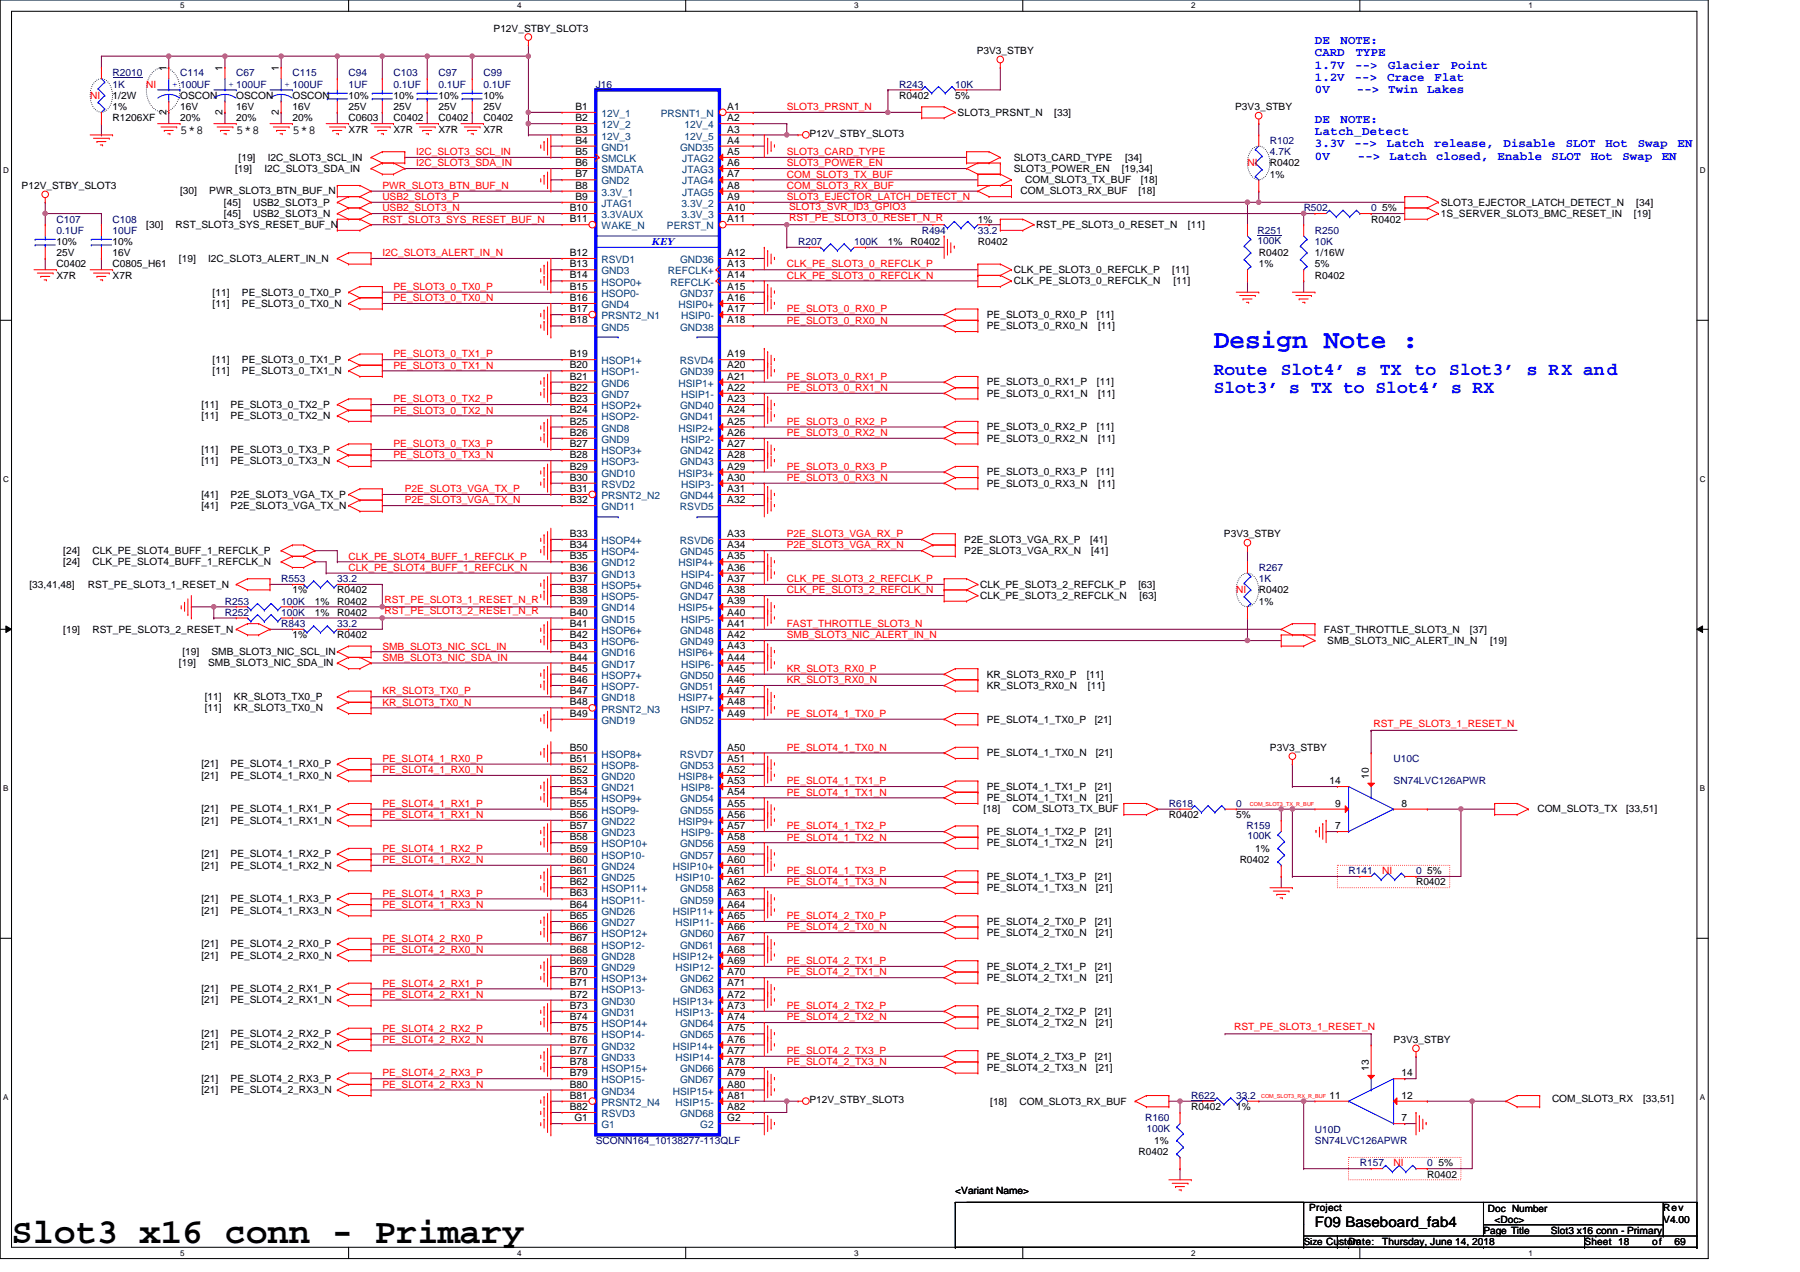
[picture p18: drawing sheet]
<svg xmlns="http://www.w3.org/2000/svg" width="297mm" height="210mm" viewBox="0 0 297 210" stroke-linecap="round" stroke-linejoin="round" font-family="sans-serif">
<defs><g id="words">
<text font-size="5.9" x="1.9" y="205.1">Slot3 x16 conn - Primary</text>
<text font-size="4.3" fill="#00f" x="200.3" y="57.4">Design Note :</text>
<g font-size="3" fill="#00f">
<text x="200.3" y="61.8">Route</text>
<text x="200.3" y="64.8">Slot3’ s TX to Slot4’ s RX</text>
<text x="211.3" y="61.8">Slot4’ s</text>
<text x="227.7" y="61.8">TX</text>
<text x="233.4" y="61.8">to</text>
<text x="239.2" y="61.8">Slot3’</text>
<text x="252" y="61.8">s RX and</text>
</g>
<text font-size="2.4" x="217" y="202.4">F09 Baseboard_fab4</text>
<g font-size="2" fill="#00f">
<text x="217" y="7.3">DE</text>
<text x="217" y="9.3">CARD</text>
<text x="217" y="11.3">1.7V</text>
<text x="221.2" y="7.3">NOTE:</text>
<text x="223.6" y="11.3">--&gt;</text>
<text x="223.7" y="9.3">TYPE</text>
<text x="229.1" y="11.3">Glacier</text>
<text x="239.4" y="11.3">Point</text>
<text x="217" y="13.4">1.2V</text>
<text x="217" y="15.4">0V</text>
<text x="223.6" y="13.4">--&gt;</text>
<text x="223.9" y="15.4">--&gt;</text>
<text x="228.9" y="13.4">Crace</text>
<text x="229.1" y="15.4">Twin</text>
<text x="235.5" y="15.4">Lakes</text>
<text x="236.7" y="13.4">Flat</text>
<text x="217" y="20.3">DE</text>
<text x="217" y="22.3">Latch_Detect</text>
<text x="221.2" y="20.3">NOTE:</text>
<text x="217" y="24.3">3.3V</text>
<text x="217" y="26.4">0V</text>
<text x="223.5" y="24.3">--&gt;</text>
<text x="224.1" y="26.4">--&gt;</text>
<text x="228.9" y="24.3">Latch</text>
<text x="229.3" y="26.4">Latch</text>
<text x="236.7" y="24.3">release,</text>
<text x="237" y="26.4">closed,</text>
<text x="247.1" y="26.4">Enable</text>
<text x="248.1" y="24.3">Disable</text>
<text x="256" y="26.4">SLOT</text>
<text x="258.4" y="24.3">SLOT</text>
<text x="262.5" y="26.4">Hot</text>
<text x="264.9" y="24.3">Hot</text>
<text x="267.8" y="26.4">Swap</text>
<text x="270.3" y="24.3">Swap</text>
<text x="274.2" y="26.4">EN</text>
<text x="276.8" y="24.3">EN</text>
</g>
<g font-size="2">
<text x="29.7" y="22">5*8</text>
<text x="39" y="22">5*8</text>
<text x="48.3" y="22">5*8</text>
</g>
<g font-size="1.7">
<text x="81.4" y="5.2">P12V_STBY_SLOT3</text>
<text x="27.4" y="11.7" transform="rotate(-90 27.4 11.7)">1</text>
<text x="36.7" y="11.7" transform="rotate(-90 36.7 11.7)">1</text>
<text x="46" y="11.7" transform="rotate(-90 46 11.7)">1</text>
<text x="161.2" y="8.9">P3V3_STBY</text>
<text x="18.6" y="16.3">1/2W</text>
<text x="29.7" y="16.3">OSCON</text>
<text x="39" y="16.3">OSCON</text>
<text x="48.3" y="16.3">OSCON</text>
<text x="57.5" y="16.3">10%</text>
<text x="64.9" y="16.3">10%</text>
<text x="72.4" y="16.3">10%</text>
<text x="79.8" y="16.3">10%</text>
<text x="148.4" y="16.3">R0402</text>
<text x="157.6" y="16.3">5%</text>
<text x="18.6" y="18.2">1%</text>
<text x="18.6" y="20">R1206XF</text>
<text x="27.4" y="18.9" transform="rotate(-90 27.4 18.9)">2</text>
<text x="29.7" y="18.2">16V</text>
<text x="29.7" y="20">20%</text>
<text x="36.7" y="18.9" transform="rotate(-90 36.7 18.9)">2</text>
<text x="39" y="18.2">16V</text>
<text x="39" y="20">20%</text>
<text x="46" y="18.9" transform="rotate(-90 46 18.9)">2</text>
<text x="48.3" y="18.2">16V</text>
<text x="48.3" y="20">20%</text>
<text x="57.5" y="18.2">25V</text>
<text x="57.5" y="20">C0603</text>
<text x="57.5" y="21.9">X7R</text>
<text x="64.9" y="18.2">25V</text>
<text x="64.9" y="20">C0402</text>
<text x="64.9" y="21.9">X7R</text>
<text x="72.4" y="18.2">25V</text>
<text x="72.4" y="20">C0402</text>
<text x="72.4" y="21.9">X7R</text>
<text x="79.8" y="18.2">25V</text>
<text x="79.8" y="20">C0402</text>
<text x="79.8" y="21.9">X7R</text>
<text x="95" y="18.1">B1</text>
<text x="95" y="20">B2</text>
<text x="95" y="21.9">B3</text>
<text x="95" y="23.7">B4</text>
<text x="120" y="18.1">A1</text>
<text x="120" y="20">A2</text>
<text x="120" y="21.9">A3</text>
<text x="120" y="23.7">A4</text>
<text x="133.6" y="22.6">P12V_STBY_SLOT3</text>
<text x="158" y="19.1">SLOT3_PRSNT_N</text>
<text x="174" y="19.1">[33]</text>
<text x="203.8" y="18.2">P3V3_STBY</text>
<text x="38.8" y="28.4">[19]</text>
<text x="39.4" y="26.5">[19]</text>
<text x="43.6" y="28.4">I2C_SLOT3_SDA_IN</text>
<text x="44.2" y="26.5">I2C_SLOT3_SCL_IN</text>
<text x="95" y="25.6">B5</text>
<text x="95" y="27.4">B6</text>
<text x="95" y="29.3">B7</text>
<text x="120" y="25.6">A5</text>
<text x="120" y="27.4">A6</text>
<text x="120" y="29.3">A7</text>
<text x="167.3" y="26.5">SLOT3_CARD_TYPE</text>
<text x="167.3" y="28.4">SLOT3_POWER_EN</text>
<text x="185.1" y="28.4">[19,34]</text>
<text x="185.6" y="26.5">[34]</text>
<text x="209.6" y="27.5">R0402</text>
<text x="209.6" y="29.3">1%</text>
<text x="3.6" y="31.2">P12V_STBY_SLOT3</text>
<text x="29.7" y="32.1">[30]</text>
<text x="34.5" y="32.1">PWR_SLOT3_BTN_BUF_N</text>
<text x="37" y="33.9">[45]</text>
<text x="37" y="35.8">[45]</text>
<text x="41.8" y="33.9">USB2_SLOT3_P</text>
<text x="41.8" y="35.8">USB2_SLOT3_N</text>
<text x="94" y="34.8">B10</text>
<text x="95" y="31.1">B8</text>
<text x="95" y="33">B9</text>
<text x="120" y="31.1">A8</text>
<text x="120" y="33">A9</text>
<text x="120" y="34.8">A10</text>
<text x="168.4" y="32.1">COM_SLOT3_RX_BUF</text>
<text x="169.2" y="30.2">COM_SLOT3_TX_BUF</text>
<text x="187.9" y="32.1">[18]</text>
<text x="188.3" y="30.2">[18]</text>
<text x="228.1" y="34.9">5%</text>
<text x="237.8" y="35.8">1S_SERVER_SLOT3_BMC_RESET_IN</text>
<text x="237.8" y="33.9">SLOT3_EJECTOR_LATCH_DETECT_N</text>
<text x="269.6" y="35.8">[19]</text>
<text x="270" y="33.9">[34]</text>
<text x="9.3" y="40.4">10%</text>
<text x="18.6" y="40.4">10%</text>
<text x="24.1" y="37.7">[30]</text>
<text x="29" y="37.7">RST_SLOT3_SYS_RESET_BUF_N</text>
<text x="94" y="36.7">B11</text>
<text x="120" y="36.7">A11</text>
<text x="146.5" y="40.4">1%</text>
<text x="150.2" y="40.4">R0402</text>
<text x="161.4" y="40.4">R0402</text>
<text x="161.4" y="36.7">1%</text>
<text x="171" y="37.7">RST_PE_SLOT3_0_RESET_N</text>
<text x="196" y="37.7">[11]</text>
<text x="226.3" y="36.7">R0402</text>
<text x="9.3" y="42.3">25V</text>
<text x="9.3" y="44.1">C0402</text>
<text x="9.3" y="46">X7R</text>
<text x="18.6" y="42.3">16V</text>
<text x="18.6" y="44.1">C0805_H61</text>
<text x="18.6" y="46">X7R</text>
<text x="29.5" y="43.2">[19]</text>
<text x="34.4" y="43.2">I2C_SLOT3_ALERT_IN_N</text>
<text x="94" y="42.2">B12</text>
<text x="94" y="44.1">B13</text>
<text x="94" y="46">B14</text>
<text x="94" y="47.8">B15</text>
<text x="120" y="42.2">A12</text>
<text x="120" y="44.1">A13</text>
<text x="120" y="46">A14</text>
<text x="120" y="47.8">A15</text>
<text x="167.3" y="45.1">CLK_PE_SLOT3_0_REFCLK_P</text>
<text x="167.3" y="46.9">CLK_PE_SLOT3_0_REFCLK_N</text>
<text x="193.4" y="45.1">[11]</text>
<text x="193.6" y="46.9">[11]</text>
<text x="207.7" y="42.3">R0402</text>
<text x="207.7" y="44.1">1%</text>
<text x="217" y="42.3">1/16W</text>
<text x="217" y="44.1">5%</text>
<text x="217" y="46">R0402</text>
<text x="35.1" y="48.8">[11]</text>
<text x="35.1" y="50.6">[11]</text>
<text x="39.9" y="48.8">PE_SLOT3_0_TX0_P</text>
<text x="39.9" y="50.6">PE_SLOT3_0_TX0_N</text>
<text x="94" y="49.7">B16</text>
<text x="94" y="51.5">B17</text>
<text x="94" y="53.4">B18</text>
<text x="120" y="49.7">A16</text>
<text x="120" y="51.5">A17</text>
<text x="120" y="53.4">A18</text>
<text x="162.9" y="52.5">PE_SLOT3_0_RX0_P</text>
<text x="181" y="52.5">[11]</text>
<text x="35.1" y="59.9">[11]</text>
<text x="39.9" y="59.9">PE_SLOT3_0_TX1_P</text>
<text x="94" y="58.9">B19</text>
<text x="120" y="58.9">A19</text>
<text x="162.9" y="54.3">PE_SLOT3_0_RX0_N</text>
<text x="181.2" y="54.3">[11]</text>
<text x="35.1" y="61.7">[11]</text>
<text x="39.9" y="61.7">PE_SLOT3_0_TX1_N</text>
<text x="94" y="60.8">B20</text>
<text x="94" y="62.7">B21</text>
<text x="94" y="64.5">B22</text>
<text x="120" y="60.8">A20</text>
<text x="120" y="62.7">A21</text>
<text x="120" y="64.5">A22</text>
<text x="162.9" y="63.6">PE_SLOT3_0_RX1_P</text>
<text x="162.9" y="65.5">PE_SLOT3_0_RX1_N</text>
<text x="181" y="63.6">[11]</text>
<text x="181.2" y="65.5">[11]</text>
<text x="33.2" y="67.3">[11]</text>
<text x="33.2" y="69.2">[11]</text>
<text x="38.1" y="67.3">PE_SLOT3_0_TX2_P</text>
<text x="38.1" y="69.2">PE_SLOT3_0_TX2_N</text>
<text x="94" y="66.4">B23</text>
<text x="94" y="68.2">B24</text>
<text x="94" y="70.1">B25</text>
<text x="94" y="71.9">B26</text>
<text x="120" y="66.4">A23</text>
<text x="120" y="68.2">A24</text>
<text x="120" y="70.1">A25</text>
<text x="120" y="71.9">A26</text>
<text x="162.9" y="71">PE_SLOT3_0_RX2_P</text>
<text x="181" y="71">[11]</text>
<text x="33.2" y="74.7">[11]</text>
<text x="33.2" y="76.6">[11]</text>
<text x="38.1" y="74.7">PE_SLOT3_0_TX3_P</text>
<text x="38.1" y="76.6">PE_SLOT3_0_TX3_N</text>
<text x="94" y="73.8">B27</text>
<text x="94" y="75.6">B28</text>
<text x="94" y="77.5">B29</text>
<text x="120" y="73.8">A27</text>
<text x="120" y="75.6">A28</text>
<text x="120" y="77.5">A29</text>
<text x="162.9" y="72.9">PE_SLOT3_0_RX2_N</text>
<text x="181.2" y="72.9">[11]</text>
<text x="33.2" y="82.1">[41]</text>
<text x="38.1" y="82.1">P2E_SLOT3_VGA_TX_P</text>
<text x="94" y="79.3">B30</text>
<text x="94" y="81.2">B31</text>
<text x="94" y="83">B32</text>
<text x="120" y="79.3">A30</text>
<text x="120" y="81.2">A31</text>
<text x="120" y="83">A32</text>
<text x="162.9" y="78.4">PE_SLOT3_0_RX3_P</text>
<text x="162.9" y="80.3">PE_SLOT3_0_RX3_N</text>
<text x="181" y="78.4">[11]</text>
<text x="181.2" y="80.3">[11]</text>
<text x="33.2" y="84">[41]</text>
<text x="38.1" y="84">P2E_SLOT3_VGA_TX_N</text>
<text x="94" y="88.6">B33</text>
<text x="120" y="88.6">A33</text>
<text x="159.1" y="89.6">P2E_SLOT3_VGA_RX_P</text>
<text x="179.9" y="89.6">[41]</text>
<text x="202" y="88.6">P3V3_STBY</text>
<text x="10.4" y="91.4">[24]</text>
<text x="10.4" y="93.3">[24]</text>
<text x="15.3" y="91.4">CLK_PE_SLOT4_BUFF_1_REFCLK_P</text>
<text x="15.3" y="93.3">CLK_PE_SLOT4_BUFF_1_REFCLK_N</text>
<text x="94" y="90.5">B34</text>
<text x="94" y="92.3">B35</text>
<text x="94" y="94.2">B36</text>
<text x="120" y="90.5">A34</text>
<text x="120" y="92.3">A35</text>
<text x="120" y="94.2">A36</text>
<text x="159.1" y="91.4">P2E_SLOT3_VGA_RX_N</text>
<text x="180.1" y="91.4">[41]</text>
<text x="4.9" y="97">[33,41,48]</text>
<text x="14.5" y="97">RST_PE_SLOT3_1_RESET_N</text>
<text x="48.3" y="97.9">1%</text>
<text x="52" y="99.8">1%</text>
<text x="52" y="101.6">1%</text>
<text x="55.7" y="97.9">R0402</text>
<text x="55.7" y="99.8">R0402</text>
<text x="55.7" y="101.6">R0402</text>
<text x="94" y="96">B37</text>
<text x="94" y="97.9">B38</text>
<text x="94" y="99.7">B39</text>
<text x="94" y="101.6">B40</text>
<text x="120" y="96">A37</text>
<text x="120" y="97.9">A38</text>
<text x="120" y="99.7">A39</text>
<text x="120" y="101.6">A40</text>
<text x="161.7" y="97">CLK_PE_SLOT3_2_REFCLK_P</text>
<text x="161.7" y="98.8">CLK_PE_SLOT3_2_REFCLK_N</text>
<text x="187.9" y="97">[63]</text>
<text x="188.1" y="98.8">[63]</text>
<text x="207.7" y="97.9">R0402</text>
<text x="207.7" y="99.8">1%</text>
<text x="10.4" y="104.4">[19]</text>
<text x="15.3" y="104.4">RST_PE_SLOT3_2_RESET_N</text>
<text x="48.3" y="105.3">1%</text>
<text x="55.7" y="105.3">R0402</text>
<text x="94" y="103.4">B41</text>
<text x="94" y="105.3">B42</text>
<text x="94" y="107.1">B43</text>
<text x="120" y="103.4">A41</text>
<text x="120" y="105.3">A42</text>
<text x="120" y="107.1">A43</text>
<text x="218.5" y="104.4">FAST_THROTTLE_SLOT3_N</text>
<text x="219" y="106.3">SMB_SLOT3_NIC_ALERT_IN_N</text>
<text x="242.6" y="104.4">[37]</text>
<text x="245.9" y="106.3">[19]</text>
<text x="29.5" y="110">[19]</text>
<text x="30.1" y="108.1">[19]</text>
<text x="34.4" y="110">SMB_SLOT3_NIC_SDA_IN</text>
<text x="34.9" y="108.1">SMB_SLOT3_NIC_SCL_IN</text>
<text x="94" y="109">B44</text>
<text x="94" y="110.9">B45</text>
<text x="94" y="112.7">B46</text>
<text x="120" y="109">A44</text>
<text x="120" y="110.9">A45</text>
<text x="120" y="112.7">A46</text>
<text x="162.9" y="111.8">KR_SLOT3_RX0_P</text>
<text x="162.9" y="113.7">KR_SLOT3_RX0_N</text>
<text x="179.3" y="111.8">[11]</text>
<text x="179.5" y="113.7">[11]</text>
<text x="33.8" y="115.5">[11]</text>
<text x="33.8" y="117.4">[11]</text>
<text x="38.6" y="115.5">KR_SLOT3_TX0_P</text>
<text x="38.6" y="117.4">KR_SLOT3_TX0_N</text>
<text x="94" y="114.6">B47</text>
<text x="94" y="116.4">B48</text>
<text x="94" y="118.3">B49</text>
<text x="120" y="114.6">A47</text>
<text x="120" y="116.4">A48</text>
<text x="120" y="118.3">A49</text>
<text x="162.9" y="119.2">PE_SLOT4_1_TX0_P</text>
<text x="180.7" y="119.2">[21]</text>
<text x="94" y="123.8">B50</text>
<text x="94" y="125.7">B51</text>
<text x="120" y="123.8">A50</text>
<text x="120" y="125.7">A51</text>
<text x="162.9" y="124.8">PE_SLOT4_1_TX0_N</text>
<text x="180.8" y="124.8">[21]</text>
<text x="209.6" y="123.9">P3V3_STBY</text>
<text x="33.2" y="126.6">[21]</text>
<text x="33.2" y="128.5">[21]</text>
<text x="38.1" y="126.6">PE_SLOT4_1_RX0_P</text>
<text x="38.1" y="128.5">PE_SLOT4_1_RX0_N</text>
<text x="94" y="127.6">B52</text>
<text x="94" y="129.4">B53</text>
<text x="94" y="131.3">B54</text>
<text x="120" y="127.6">A52</text>
<text x="120" y="129.4">A53</text>
<text x="120" y="131.3">A54</text>
<text x="162.9" y="130.4">PE_SLOT4_1_TX1_P</text>
<text x="180.7" y="130.4">[21]</text>
<text x="219.4" y="129.4">14</text>
<text x="225.9" y="128.5" transform="rotate(-90 225.9 128.5)">10</text>
<text x="33.2" y="134.1">[21]</text>
<text x="33.2" y="135.9">[21]</text>
<text x="38.1" y="134.1">PE_SLOT4_1_RX1_P</text>
<text x="38.1" y="135.9">PE_SLOT4_1_RX1_N</text>
<text x="94" y="133.1">B55</text>
<text x="94" y="135">B56</text>
<text x="94" y="136.8">B57</text>
<text x="120" y="133.1">A55</text>
<text x="120" y="135">A56</text>
<text x="120" y="136.8">A57</text>
<text x="162.3" y="134.1">[18]</text>
<text x="162.9" y="132.2">PE_SLOT4_1_TX1_N</text>
<text x="162.9" y="137.8">PE_SLOT4_1_TX2_P</text>
<text x="167.1" y="134.1">COM_SLOT3_TX_BUF</text>
<text x="180.7" y="137.8">[21]</text>
<text x="180.8" y="132.2">[21]</text>
<text x="192.9" y="135">R0402</text>
<text x="204" y="135">5%</text>
<text x="220.3" y="133.1">9</text>
<text x="220.3" y="136.8">7</text>
<text x="231.3" y="133.1">8</text>
<text x="253.7" y="134.1">COM_SLOT3_TX</text>
<text x="268.3" y="134.1">[33,51]</text>
<text x="33.2" y="141.5">[21]</text>
<text x="33.2" y="143.3">[21]</text>
<text x="38.1" y="141.5">PE_SLOT4_1_RX2_P</text>
<text x="38.1" y="143.3">PE_SLOT4_1_RX2_N</text>
<text x="94" y="138.7">B58</text>
<text x="94" y="140.5">B59</text>
<text x="94" y="142.4">B60</text>
<text x="120" y="138.7">A58</text>
<text x="120" y="140.5">A59</text>
<text x="120" y="142.4">A60</text>
<text x="162.9" y="139.6">PE_SLOT4_1_TX2_N</text>
<text x="180.8" y="139.6">[21]</text>
<text x="204.6" y="142.4">R0402</text>
<text x="207.2" y="140.5">1%</text>
<text x="33.2" y="148.9">[21]</text>
<text x="38.1" y="148.9">PE_SLOT4_1_RX3_P</text>
<text x="94" y="144.2">B61</text>
<text x="94" y="146.1">B62</text>
<text x="94" y="147.9">B63</text>
<text x="94" y="149.8">B64</text>
<text x="120" y="144.2">A61</text>
<text x="120" y="146.1">A62</text>
<text x="120" y="147.9">A63</text>
<text x="120" y="149.8">A64</text>
<text x="162.9" y="145.2">PE_SLOT4_1_TX3_P</text>
<text x="162.9" y="147">PE_SLOT4_1_TX3_N</text>
<text x="180.7" y="145.2">[21]</text>
<text x="180.8" y="147">[21]</text>
<text x="233.7" y="146.1">R0402</text>
<text x="235.5" y="144.3">5%</text>
<text x="33.2" y="150.7">[21]</text>
<text x="38.1" y="150.7">PE_SLOT4_1_RX3_N</text>
<text x="94" y="151.7">B65</text>
<text x="94" y="153.5">B66</text>
<text x="94" y="155.4">B67</text>
<text x="120" y="151.7">A65</text>
<text x="120" y="153.5">A66</text>
<text x="120" y="155.4">A67</text>
<text x="162.9" y="152.6">PE_SLOT4_2_TX0_P</text>
<text x="162.9" y="154.5">PE_SLOT4_2_TX0_N</text>
<text x="180.7" y="152.6">[21]</text>
<text x="180.8" y="154.5">[21]</text>
<text x="33.2" y="156.3">[21]</text>
<text x="33.2" y="158.2">[21]</text>
<text x="38.1" y="156.3">PE_SLOT4_2_RX0_P</text>
<text x="38.1" y="158.2">PE_SLOT4_2_RX0_N</text>
<text x="94" y="157.2">B68</text>
<text x="94" y="159.1">B69</text>
<text x="94" y="160.9">B70</text>
<text x="120" y="157.2">A68</text>
<text x="120" y="159.1">A69</text>
<text x="120" y="160.9">A70</text>
<text x="162.9" y="160">PE_SLOT4_2_TX1_P</text>
<text x="162.9" y="161.9">PE_SLOT4_2_TX1_N</text>
<text x="180.7" y="160">[21]</text>
<text x="180.8" y="161.9">[21]</text>
<text x="33.2" y="163.7">[21]</text>
<text x="33.2" y="165.6">[21]</text>
<text x="38.1" y="163.7">PE_SLOT4_2_RX1_P</text>
<text x="38.1" y="165.6">PE_SLOT4_2_RX1_N</text>
<text x="94" y="162.8">B71</text>
<text x="94" y="164.6">B72</text>
<text x="94" y="166.5">B73</text>
<text x="120" y="162.8">A71</text>
<text x="120" y="164.6">A72</text>
<text x="120" y="166.5">A73</text>
<text x="162.9" y="167.4">PE_SLOT4_2_TX2_P</text>
<text x="180.7" y="167.4">[21]</text>
<text x="33.2" y="171.2">[21]</text>
<text x="33.2" y="173">[21]</text>
<text x="38.1" y="171.2">PE_SLOT4_2_RX2_P</text>
<text x="38.1" y="173">PE_SLOT4_2_RX2_N</text>
<text x="94" y="168.3">B74</text>
<text x="94" y="170.2">B75</text>
<text x="94" y="172">B76</text>
<text x="94" y="173.9">B77</text>
<text x="120" y="168.3">A74</text>
<text x="120" y="170.2">A75</text>
<text x="120" y="172">A76</text>
<text x="120" y="173.9">A77</text>
<text x="162.9" y="169.3">PE_SLOT4_2_TX2_N</text>
<text x="180.8" y="169.3">[21]</text>
<text x="230" y="172.1">P3V3_STBY</text>
<text x="33.2" y="178.6">[21]</text>
<text x="38.1" y="178.6">PE_SLOT4_2_RX3_P</text>
<text x="94" y="175.7">B78</text>
<text x="94" y="177.6">B79</text>
<text x="94" y="179.5">B80</text>
<text x="120" y="175.7">A78</text>
<text x="120" y="177.6">A79</text>
<text x="120" y="179.5">A80</text>
<text x="162.9" y="174.9">PE_SLOT4_2_TX3_P</text>
<text x="162.9" y="176.7">PE_SLOT4_2_TX3_N</text>
<text x="180.7" y="174.9">[21]</text>
<text x="180.8" y="176.7">[21]</text>
<text x="225.9" y="176.7" transform="rotate(-90 225.9 176.7)">13</text>
<text x="231.3" y="177.6">14</text>
<text x="33.2" y="180.4">[21]</text>
<text x="38.1" y="180.4">PE_SLOT4_2_RX3_N</text>
<text x="94" y="181.3">B81</text>
<text x="94" y="183.2">B82</text>
<text x="94.8" y="185">G1</text>
<text x="120" y="181.3">A81</text>
<text x="120" y="183.2">A82</text>
<text x="120" y="185">G2</text>
<text x="133.6" y="182.1">P12V_STBY_SLOT3</text>
<text x="163.4" y="182.3">[18]</text>
<text x="168.2" y="182.3">COM_SLOT3_RX_BUF</text>
<text x="196.6" y="183.2">R0402</text>
<text x="204" y="183.2">1%</text>
<text x="219.4" y="181.3">11</text>
<text x="231.3" y="181.3">12</text>
<text x="231.3" y="185">7</text>
<text x="256.1" y="181.9">COM_SLOT3_RX</text>
<text x="271.1" y="181.9">[33,51]</text>
<text x="187.9" y="190.6">R0402</text>
<text x="190.5" y="188.8">1%</text>
<text x="157.6" y="197.1">&lt;Variant Name&gt;</text>
<text x="235.5" y="194.3">R0402</text>
<text x="237.4" y="192.5">5%</text>
<text x="216.1" y="199.9">Project</text>
<text x="244.8" y="203.6">Page Title</text>
<text x="245.6" y="200.1">Doc Number</text>
<text x="246.7" y="201.7">&lt;Doc&gt;</text>
<text x="255.9" y="203.6">Slot3 x16 conn - Primary</text>
<text x="274.5" y="201.7">V4.00</text>
<text x="274.5" y="199.9">Rev</text>
<text x="222.5" y="205.4">Date:</text>
<text x="228.1" y="205.4">Thursday, June 14, 2018</text>
<text x="261.5" y="205.4">Sheet 18</text>
<text x="272.6" y="205.4">of</text>
<text x="276.3" y="205.4">69</text>
</g>
<g font-size="1.7" fill="#f00">
<text x="14.9" y="16.3">NI</text>
<text x="24.1" y="14.5">NI</text>
<text x="129.8" y="18.2">SLOT3_PRSNT_N</text>
<text x="68.7" y="25.6">I2C_SLOT3_SCL_IN</text>
<text x="68.7" y="27.5">I2C_SLOT3_SDA_IN</text>
<text x="129.8" y="29.3">COM_SLOT3_TX_BUF</text>
<text x="129.8" y="25.6">SLOT3_CARD_TYPE</text>
<text x="129.8" y="27.5">SLOT3_POWER_EN</text>
<text x="205.9" y="27.5">NI</text>
<text x="63.1" y="31.2">PWR_SLOT3_BTN_BUF_N</text>
<text x="63.1" y="33">USB2_SLOT3_P</text>
<text x="63.1" y="34.9">USB2_SLOT3_N</text>
<text x="129.8" y="31.2">COM_SLOT3_RX_BUF</text>
<text x="129.8" y="33">SLOT3_EJECTOR_LATCH_DETECT_N</text>
<text x="130.2" y="34.6">SLOT3_SVR_ID3_GPIO3</text>
<text x="63.1" y="36.7">RST_SLOT3_SYS_RESET_BUF_N</text>
<text x="130.2" y="36.5">RST_PE_SLOT3_0_RESET_N_R</text>
<text x="63.1" y="42.3">I2C_SLOT3_ALERT_IN_N</text>
<text x="64.9" y="47.8">PE_SLOT3_0_TX0_P</text>
<text x="129.8" y="44.1">CLK_PE_SLOT3_0_REFCLK_P</text>
<text x="129.8" y="46">CLK_PE_SLOT3_0_REFCLK_N</text>
<text x="64.9" y="49.7">PE_SLOT3_0_TX0_N</text>
<text x="129.8" y="51.6">PE_SLOT3_0_RX0_P</text>
<text x="129.8" y="53.4">PE_SLOT3_0_RX0_N</text>
<text x="64.9" y="59">PE_SLOT3_0_TX1_P</text>
<text x="64.9" y="60.8">PE_SLOT3_0_TX1_N</text>
<text x="129.8" y="62.7">PE_SLOT3_0_RX1_P</text>
<text x="129.8" y="64.5">PE_SLOT3_0_RX1_N</text>
<text x="64.9" y="66.4">PE_SLOT3_0_TX2_P</text>
<text x="64.9" y="68.2">PE_SLOT3_0_TX2_N</text>
<text x="129.8" y="70.1">PE_SLOT3_0_RX2_P</text>
<text x="129.8" y="71.9">PE_SLOT3_0_RX2_N</text>
<text x="64.9" y="73.8">PE_SLOT3_0_TX3_P</text>
<text x="64.9" y="75.6">PE_SLOT3_0_TX3_N</text>
<text x="129.8" y="77.5">PE_SLOT3_0_RX3_P</text>
<text x="66.8" y="81.2">P2E_SLOT3_VGA_TX_P</text>
<text x="66.8" y="83.1">P2E_SLOT3_VGA_TX_N</text>
<text x="129.8" y="79.4">PE_SLOT3_0_RX3_N</text>
<text x="129.8" y="88.6">P2E_SLOT3_VGA_RX_P</text>
<text x="57.5" y="94.2">CLK_PE_SLOT4_BUFF_1_REFCLK_N</text>
<text x="57.5" y="92.4">CLK_PE_SLOT4_BUFF_1_REFCLK_P</text>
<text x="129.8" y="90.5">P2E_SLOT3_VGA_RX_N</text>
<text x="63.5" y="101.4">RST_PE_SLOT3_2_RESET_N_R</text>
<text x="63.5" y="99.5">RST_PE_SLOT3_1_RESET_N_R</text>
<text x="129.8" y="96.1">CLK_PE_SLOT3_2_REFCLK_P</text>
<text x="129.8" y="97.9">CLK_PE_SLOT3_2_REFCLK_N</text>
<text x="204" y="97.9">NI</text>
<text x="63.1" y="107.2">SMB_SLOT3_NIC_SCL_IN</text>
<text x="129.8" y="105.3">SMB_SLOT3_NIC_ALERT_IN_N</text>
<text x="129.8" y="103.5">FAST_THROTTLE_SLOT3_N</text>
<text x="63.1" y="109">SMB_SLOT3_NIC_SDA_IN</text>
<text x="129.8" y="110.9">KR_SLOT3_RX0_P</text>
<text x="129.8" y="112.7">KR_SLOT3_RX0_N</text>
<text x="63.1" y="114.6">KR_SLOT3_TX0_P</text>
<text x="63.1" y="116.5">KR_SLOT3_TX0_N</text>
<text x="129.8" y="118.3">PE_SLOT4_1_TX0_P</text>
<text x="226.6" y="119.9">RST_PE_SLOT3_1_RESET_N</text>
<text x="63.1" y="125.7">PE_SLOT4_1_RX0_P</text>
<text x="129.8" y="123.9">PE_SLOT4_1_TX0_N</text>
<text x="63.1" y="127.6">PE_SLOT4_1_RX0_N</text>
<text x="129.8" y="129.4">PE_SLOT4_1_TX1_P</text>
<text x="129.8" y="131.3">PE_SLOT4_1_TX1_N</text>
<text x="63.1" y="133.1">PE_SLOT4_1_RX1_P</text>
<text x="63.1" y="135">PE_SLOT4_1_RX1_N</text>
<text x="129.8" y="136.8">PE_SLOT4_1_TX2_P</text>
<text x="63.1" y="140.5">PE_SLOT4_1_RX2_P</text>
<text x="63.1" y="142.4">PE_SLOT4_1_RX2_N</text>
<text x="129.8" y="138.7">PE_SLOT4_1_TX2_N</text>
<text x="63.1" y="148">PE_SLOT4_1_RX3_P</text>
<text x="63.1" y="149.8">PE_SLOT4_1_RX3_N</text>
<text x="129.8" y="144.3">PE_SLOT4_1_TX3_P</text>
<text x="129.8" y="146.1">PE_SLOT4_1_TX3_N</text>
<text x="228.1" y="144.3">NI</text>
<text x="63.1" y="155.4">PE_SLOT4_2_RX0_P</text>
<text x="129.8" y="151.7">PE_SLOT4_2_TX0_P</text>
<text x="129.8" y="153.5">PE_SLOT4_2_TX0_N</text>
<text x="63.1" y="157.2">PE_SLOT4_2_RX0_N</text>
<text x="129.8" y="159.1">PE_SLOT4_2_TX1_P</text>
<text x="129.8" y="161">PE_SLOT4_2_TX1_N</text>
<text x="63.1" y="162.8">PE_SLOT4_2_RX1_P</text>
<text x="63.1" y="164.7">PE_SLOT4_2_RX1_N</text>
<text x="129.8" y="166.5">PE_SLOT4_2_TX2_P</text>
<text x="63.1" y="170.2">PE_SLOT4_2_RX2_P</text>
<text x="63.1" y="172.1">PE_SLOT4_2_RX2_N</text>
<text x="129.8" y="168.4">PE_SLOT4_2_TX2_N</text>
<text x="129.8" y="173.9">PE_SLOT4_2_TX3_P</text>
<text x="203.6" y="170">RST_PE_SLOT3_1_RESET_N</text>
<text x="63.1" y="177.6">PE_SLOT4_2_RX3_P</text>
<text x="63.1" y="179.5">PE_SLOT4_2_RX3_N</text>
<text x="129.8" y="175.8">PE_SLOT4_2_TX3_N</text>
<text x="230" y="192.5">NI</text>
</g>
<g font-size="1.7" fill="#000080">
<text x="18.6" y="12.6">R2010</text>
<text x="18.6" y="14.5">1K</text>
<text x="29.7" y="12.6">C114</text>
<text x="39" y="12.6">C67</text>
<text x="48.3" y="12.6">C115</text>
<text x="57.5" y="12.6">C94</text>
<text x="57.5" y="14.5">1UF</text>
<text x="64.9" y="12.6">C103</text>
<text x="64.9" y="14.5">0.1UF</text>
<text x="72.4" y="12.6">C97</text>
<text x="72.4" y="14.5">0.1UF</text>
<text x="79.8" y="12.6">C99</text>
<text x="79.8" y="14.5">0.1UF</text>
<text x="98.3" y="14.5">J16</text>
<text x="148.4" y="14.5">R243</text>
<text x="157.6" y="14.5">10K</text>
<text x="209.6" y="23.7">R102</text>
<text x="209.6" y="25.6">4.7K</text>
<text x="215.1" y="34.9">R502</text>
<text x="226.3" y="34.9">0</text>
<text x="9.3" y="36.7">C107</text>
<text x="9.3" y="38.6">0.1UF</text>
<text x="18.6" y="36.7">C108</text>
<text x="18.6" y="38.6">10UF</text>
<text x="131.7" y="40.4">R207</text>
<text x="141" y="40.4">100K</text>
<text x="152.1" y="38.6">R494</text>
<text x="161.4" y="38.6">33.2</text>
<text x="207.5" y="38.6">R251</text>
<text x="207.5" y="40.2">100K</text>
<text x="217" y="38.6">R250</text>
<text x="217" y="40.4">10K</text>
<text x="207.7" y="94.2">R267</text>
<text x="37.1" y="99.8">R253</text>
<text x="37.1" y="101.6">R252</text>
<text x="46.4" y="96.1">R553</text>
<text x="46.4" y="99.8">100K</text>
<text x="46.4" y="101.6">100K</text>
<text x="55.7" y="96.1">33.2</text>
<text x="207.7" y="96.1">1K</text>
<text x="46.4" y="103.5">R843</text>
<text x="55.7" y="103.5">33.2</text>
<text x="230" y="125.7">U10C</text>
<text x="230" y="129.4">SN74LVC126APWR</text>
<text x="192.9" y="133.1">R618</text>
<text x="204" y="133.1">0</text>
<text x="205.7" y="136.8">R159</text>
<text x="205.9" y="138.5">100K</text>
<text x="222.5" y="144.3">R141</text>
<text x="233.7" y="144.3">0</text>
<text x="189" y="185.1">R160</text>
<text x="196.6" y="181.4">R622</text>
<text x="204" y="181.4">33.2</text>
<text x="98.3" y="188.8">SCONN164_10138277-113QLF</text>
<text x="189.2" y="186.7">100K</text>
<text x="217" y="186.9">U10D</text>
<text x="217" y="188.8">SN74LVC126APWR</text>
<text x="224.4" y="192.5">R157</text>
<text x="235.5" y="192.5">0</text>
</g>
<g font-size="1.7" fill="#004080">
<text x="99.2" y="19.3">12V_1</text>
<text x="99.2" y="21.2">12V_2</text>
<text x="99.2" y="23">12V_3</text>
<text x="109" y="19.3">PRSNT1_N</text>
<text x="112.9" y="21.2">12V_4</text>
<text x="112.9" y="23">12V_5</text>
<text x="99.2" y="24.9">GND1</text>
<text x="99.2" y="26.7">SMCLK</text>
<text x="99.2" y="28.6">SMDATA</text>
<text x="112.2" y="24.9">GND35</text>
<text x="112.6" y="26.7">JTAG2</text>
<text x="112.6" y="28.6">JTAG3</text>
<text x="99.2" y="30.4">GND2</text>
<text x="99.2" y="32.3">3.3V_1</text>
<text x="99.2" y="34.1">JTAG1</text>
<text x="112.5" y="34.1">3.3V_2</text>
<text x="112.6" y="30.4">JTAG4</text>
<text x="112.6" y="32.3">JTAG5</text>
<text x="99.2" y="36">3.3VAUX</text>
<text x="99.2" y="37.8">WAKE_N</text>
<text x="110.1" y="37.8">PERST_N</text>
<text x="112.5" y="36">3.3V_3</text>
<text x="99.2" y="43.4">RSVD1</text>
<text x="99.2" y="45.3">GND3</text>
<text x="99.2" y="47.1">HSOP0+</text>
<text x="110.2" y="45.3">REFCLK+</text>
<text x="110.6" y="47.1">REFCLK-</text>
<text x="112.2" y="43.4">GND36</text>
<text x="99.2" y="49">HSOP0-</text>
<text x="99.2" y="50.8">GND4</text>
<text x="99.2" y="52.7">PRSNT2_N1</text>
<text x="112" y="50.8">HSIP0+</text>
<text x="112.2" y="49">GND37</text>
<text x="112.4" y="52.7">HSIP0-</text>
<text x="99.2" y="54.5">GND5</text>
<text x="112.2" y="54.5">GND38</text>
<text x="99.2" y="60.1">HSOP1+</text>
<text x="99.2" y="62">HSOP1-</text>
<text x="99.2" y="63.8">GND6</text>
<text x="99.2" y="65.7">GND7</text>
<text x="112" y="63.8">HSIP1+</text>
<text x="112.2" y="60.1">RSVD4</text>
<text x="112.2" y="62">GND39</text>
<text x="112.4" y="65.7">HSIP1-</text>
<text x="99.2" y="67.5">HSOP2+</text>
<text x="99.2" y="69.4">HSOP2-</text>
<text x="99.2" y="71.2">GND8</text>
<text x="112" y="71.2">HSIP2+</text>
<text x="112.2" y="67.5">GND40</text>
<text x="112.2" y="69.4">GND41</text>
<text x="99.2" y="73.1">GND9</text>
<text x="99.2" y="74.9">HSOP3+</text>
<text x="99.2" y="76.8">HSOP3-</text>
<text x="112.2" y="74.9">GND42</text>
<text x="112.2" y="76.8">GND43</text>
<text x="112.4" y="73.1">HSIP2-</text>
<text x="99.2" y="78.7">GND10</text>
<text x="99.2" y="80.5">RSVD2</text>
<text x="99.2" y="82.4">PRSNT2_N2</text>
<text x="112" y="78.7">HSIP3+</text>
<text x="112.2" y="82.4">GND44</text>
<text x="112.4" y="80.5">HSIP3-</text>
<text x="99.2" y="84.2">GND11</text>
<text x="99.2" y="89.8">HSOP4+</text>
<text x="112.2" y="84.2">RSVD5</text>
<text x="112.2" y="89.8">RSVD6</text>
<text x="99.2" y="91.6">HSOP4-</text>
<text x="99.2" y="93.5">GND12</text>
<text x="99.2" y="95.3">GND13</text>
<text x="112" y="93.5">HSIP4+</text>
<text x="112.2" y="91.6">GND45</text>
<text x="112.4" y="95.3">HSIP4-</text>
<text x="99.2" y="97.2">HSOP5+</text>
<text x="99.2" y="99">HSOP5-</text>
<text x="99.2" y="100.9">GND14</text>
<text x="112" y="100.9">HSIP5+</text>
<text x="112.2" y="97.2">GND46</text>
<text x="112.2" y="99">GND47</text>
<text x="99.2" y="102.7">GND15</text>
<text x="99.2" y="104.6">HSOP6+</text>
<text x="99.2" y="106.5">HSOP6-</text>
<text x="112.2" y="104.6">GND48</text>
<text x="112.2" y="106.5">GND49</text>
<text x="112.4" y="102.7">HSIP5-</text>
<text x="99.2" y="108.3">GND16</text>
<text x="99.2" y="110.2">GND17</text>
<text x="99.2" y="112">HSOP7+</text>
<text x="99.2" y="113.9">HSOP7-</text>
<text x="112" y="108.3">HSIP6+</text>
<text x="112.2" y="112">GND50</text>
<text x="112.2" y="113.9">GND51</text>
<text x="112.4" y="110.2">HSIP6-</text>
<text x="99.2" y="115.7">GND18</text>
<text x="99.2" y="117.6">PRSNT2_N3</text>
<text x="99.2" y="119.4">GND19</text>
<text x="112" y="115.7">HSIP7+</text>
<text x="112.2" y="119.4">GND52</text>
<text x="112.4" y="117.6">HSIP7-</text>
<text x="99.2" y="125">HSOP8+</text>
<text x="112.2" y="125">RSVD7</text>
<text x="99.2" y="126.9">HSOP8-</text>
<text x="99.2" y="128.7">GND20</text>
<text x="99.2" y="130.6">GND21</text>
<text x="112" y="128.7">HSIP8+</text>
<text x="112.2" y="126.9">GND53</text>
<text x="112.4" y="130.6">HSIP8-</text>
<text x="99.2" y="132.4">HSOP9+</text>
<text x="99.2" y="134.3">HSOP9-</text>
<text x="99.2" y="136.1">GND22</text>
<text x="99.2" y="138">GND23</text>
<text x="112" y="136.1">HSIP9+</text>
<text x="112.2" y="132.4">GND54</text>
<text x="112.2" y="134.3">GND55</text>
<text x="112.4" y="138">HSIP9-</text>
<text x="99.2" y="139.8">HSOP10+</text>
<text x="99.2" y="141.7">HSOP10-</text>
<text x="99.2" y="143.6">GND24</text>
<text x="111" y="143.6">HSIP10+</text>
<text x="112.2" y="139.8">GND56</text>
<text x="112.2" y="141.7">GND57</text>
<text x="99.2" y="145.4">GND25</text>
<text x="99.2" y="147.3">HSOP11+</text>
<text x="99.2" y="149.1">HSOP11-</text>
<text x="111.5" y="145.4">HSIP10-</text>
<text x="112.2" y="147.3">GND58</text>
<text x="112.2" y="149.1">GND59</text>
<text x="99.2" y="151">GND26</text>
<text x="99.2" y="152.8">GND27</text>
<text x="99.2" y="154.7">HSOP12+</text>
<text x="111" y="151">HSIP11+</text>
<text x="111.5" y="152.8">HSIP11-</text>
<text x="112.2" y="154.7">GND60</text>
<text x="99.2" y="156.5">HSOP12-</text>
<text x="99.2" y="158.4">GND28</text>
<text x="99.2" y="160.2">GND29</text>
<text x="111" y="158.4">HSIP12+</text>
<text x="111.5" y="160.2">HSIP12-</text>
<text x="112.2" y="156.5">GND61</text>
<text x="99.2" y="162.1">HSOP13+</text>
<text x="99.2" y="163.9">HSOP13-</text>
<text x="99.2" y="165.8">GND30</text>
<text x="99.2" y="167.6">GND31</text>
<text x="111" y="165.8">HSIP13+</text>
<text x="111.5" y="167.6">HSIP13-</text>
<text x="112.2" y="162.1">GND62</text>
<text x="112.2" y="163.9">GND63</text>
<text x="99.2" y="169.5">HSOP14+</text>
<text x="99.2" y="171.4">HSOP14-</text>
<text x="99.2" y="173.2">GND32</text>
<text x="111" y="173.2">HSIP14+</text>
<text x="112.2" y="169.5">GND64</text>
<text x="112.2" y="171.4">GND65</text>
<text x="99.2" y="175.1">GND33</text>
<text x="99.2" y="176.9">HSOP15+</text>
<text x="99.2" y="178.8">HSOP15-</text>
<text x="111.5" y="175.1">HSIP14-</text>
<text x="112.2" y="176.9">GND66</text>
<text x="112.2" y="178.8">GND67</text>
<text x="99.2" y="180.6">GND34</text>
<text x="99.2" y="182.5">PRSNT2_N4</text>
<text x="99.2" y="184.3">RSVD3</text>
<text x="111" y="180.6">HSIP15+</text>
<text x="111.5" y="182.5">HSIP15-</text>
<text x="112.2" y="184.3">GND68</text>
<text x="99.2" y="186.2">G1</text>
<text x="115.6" y="186.2">G2</text>
</g>
<text font-size="1.6" fill="#00f" x="107.6" y="40.4">KEY</text>
<text font-size="1.6" x="215.1" y="205.4">Size Custom</text>
<g font-size="1.5" fill="#00f">
<text x="28.4" y="14.4">+ 100UF</text>
<text x="37.7" y="14.4">+ 100UF</text>
<text x="47" y="14.4">+ 100UF</text>
</g>
<g font-size="1.3">
<text x="29.7" y="1.4">5</text>
<text x="85.3" y="1.4">4</text>
<text x="141" y="1.4">3</text>
<text x="196.6" y="1.4">2</text>
<text x="252.2" y="1.4">1</text>
<text x=".5" y="28.5">D</text>
<text x="280.5" y="28.5">D</text>
<text x=".5" y="79.5">C</text>
<text x="280.5" y="79.5">C</text>
<text x=".5" y="130.5">B</text>
<text x="280.5" y="130.5">B</text>
<text x=".5" y="181.5">A</text>
<text x="280.5" y="181.5">A</text>
<text x="29.7" y="207.2">5</text>
<text x="85.3" y="207.2">4</text>
<text x="141" y="207.2">3</text>
<text x="196.6" y="207.2">2</text>
<text x="252.2" y="207.2">1</text>
</g>
<g font-size=".9" fill="#f00">
<text x="206.2" y="132.9">COM_SLOT3_TX_R_BUF</text>
<text x="208.1" y="181.1">COM_SLOT3_RX_R_BUF</text>
</g>
</g></defs>
<path d="M0 0h281.9v207.7h-281.9zM1.9 1.9h278.1v203.9h-278.1z" fill="none" stroke="#000" stroke-width=".17"/>
<g fill="#fff">
<path d="M29.7 .2h.7v1.5h-.7z"/>
<path d="M29.7 206h.7v1.5h-.7z"/>
</g>
<path d="M57.5 0v1.9M57.5 205.8v1.9" fill="none" stroke="#000" stroke-width=".17"/>
<g fill="#fff">
<path d="M85.3 .2h.8v1.5h-.8z"/>
<path d="M85.3 206h.8v1.5h-.8z"/>
</g>
<path d="M113.2 0v1.9M113.2 205.8v1.9" fill="none" stroke="#000" stroke-width=".17"/>
<g fill="#fff">
<path d="M141 .2h.7v1.5h-.7z"/>
<path d="M141 206h.7v1.5h-.7z"/>
</g>
<path d="M168.8 0v1.9M168.8 205.8v1.9" fill="none" stroke="#000" stroke-width=".17"/>
<g fill="#fff">
<path d="M196.6 .2h.7v1.5h-.7z"/>
<path d="M196.6 206h.7v1.5h-.7z"/>
</g>
<path d="M224.4 0v1.9M224.4 205.8v1.9" fill="none" stroke="#000" stroke-width=".17"/>
<g fill="#fff">
<path d="M252.2 .2h.7v1.5h-.7z"/>
<path d="M252.2 206h.7v1.5h-.7z"/>
<path d="M.5 27.3h1v1.5h-1z"/>
<path d="M280.5 27.3h.9v1.5h-.9z"/>
<path d="M.5 78.3h1v1.5h-1z"/>
<path d="M280.5 78.3h.9v1.5h-.9z"/>
</g>
<path d="M0 52.9h1.9M280 52.9h1.9" fill="none" stroke="#000" stroke-width=".17"/>
<g fill="#fff">
<path d="M.5 129.3h.9v1.5h-.9z"/>
<path d="M280.5 129.3h.9v1.5h-.9z"/>
</g>
<path d="M0 103.8h1.9M1 103.3l.9 .5-.9 .6zM280 103.8l1-.5v1.1zM280 103.8h1.9" fill="none" stroke="#000" stroke-width=".17"/>
<path d="M1 103.3l.9 .5-.9 .6zM280 103.8l1-.5v1.1z" fill="#000"/>
<g fill="#fff">
<path d="M.5 180.3h.9v1.5h-.9z"/>
<path d="M280.5 180.3h.9v1.5h-.9z"/>
</g>
<path d="M0 154.8h1.9M280 154.8h1.9" fill="none" stroke="#000" stroke-width=".17"/>
<path d="M220.7 142.8h18.5v3.7h-18.5zM222.5 191h18.6v3.7h-18.6z" fill="none" stroke="#f00" stroke-width=".17" stroke-dasharray="0 .3"/>
<path d="M15.6 13.6a1.48 1.48 0 0 1 1.4-.6 1.48 1.48 0 0 1 1.2 1 3.6 3.6 0 0 1-.7 4.2 1.48 1.48 0 0 1-2.2-.7 3.8 3.8 0 0 1 .3-3.9zM25.4 11.8a2.39 2.39 0 0 1 3.8 1 4.4 4.4 0 0 1-1.2 5.4 2.58 2.58 0 0 1-3.6-1.9 4.5 4.5 0 0 1 1-4.5zM206.5 24.7a1.47 1.47 0 0 1 1.5-.6 1.47 1.47 0 0 1 1.1 1 3.6 3.6 0 0 1-.6 4.3 1.48 1.48 0 0 1-2.2-.8 3.9 3.9 0 0 1 .2-3.9zM204.7 95.2a1.48 1.48 0 0 1 1.4-.6 1.48 1.48 0 0 1 1.2 1 3.6 3.6 0 0 1-.6 4.2 1.48 1.48 0 0 1-2.3-.7 3.8 3.8 0 0 1 .3-3.9z" fill="none" stroke="#000" stroke-width=".17" stroke-dasharray="0 .3"/>
<path d="M87.2 22.3h.1M87.2 20.4h.1M87.2 22.3h5.5M87.2 20.4h5.5" fill="none" stroke="#800040" stroke-width=".17"/>
<circle cx="87.2" cy="20.4" r=".37" fill="#f0f"/>
<circle cx="87.2" cy="20.4" r=".37" fill="none" stroke="#f0f" stroke-width=".17"/>
<path d="M87.2 18.5h.1M87.2 9.3h.1M87.2 18.5h5.5M87.2 9.3v13M87.2 20.4h.1" fill="none" stroke="#800040" stroke-width=".17"/>
<circle cx="87.2" cy="18.5" r=".36" fill="#f0f"/>
<circle cx="87.2" cy="18.5" r=".36" fill="none" stroke="#f0f" stroke-width=".17"/>
<path d="M124.3 20.4h.1M124.3 22.3h.1M124.3 20.4h5.5M124.3 22.3h7.4M129.8 20.4h.1M129.8 22.3h.1M129.8 20.4v1.9" fill="none" stroke="#800040" stroke-width=".17"/>
<circle cx="129.8" cy="22.2" r=".36" fill="#f0f"/>
<circle cx="129.8" cy="22.2" r=".36" fill="none" stroke="#f0f" stroke-width=".17"/>
<g fill="none" stroke="#800040" stroke-width=".17">
<path d="M90.9 24.1h.1M90.9 29.7h.1M90.9 24.1h1.8M90.9 29.7h1.8M124.3 24.1h.1M124.3 24.1h1.8M63.1 48.2h.1M63.1 50.1h.1M63.1 59.4h.1M63.1 48.2h29.6M63.1 50.1h29.6M63.1 59.4h29.6"/>
<path d="M90.9 44.5h.1M90.9 46.4h.1M90.9 51.9h.1M90.9 53.8h.1M90.9 44.5h1.8M90.9 46.4h1.8M90.9 51.9h1.8M90.9 53.8h1.8M124.3 42.7h.1M124.3 50.1h.1M124.3 48.2h.1M124.3 59.4h.1"/>
<path d="M124.3 48.2h1.8M124.3 50.1h1.8M124.3 59.4h1.8M124.3 42.7h1.8M61.2 66.8h.1M61.2 68.6h.1M61.2 74.2h.1M61.2 76h.1M61.2 66.8h31.5M61.2 68.6h31.5M61.2 74.2h31.5M61.2 76h31.5"/>
<path d="M63.1 61.2h.1M63.1 61.2h29.6M90.9 63.1h.1M90.9 64.9h.1M90.9 70.5h.1M90.9 72.3h.1M90.9 77.9h.1M90.9 79.7h.1M90.9 63.1h1.8M90.9 64.9h1.8M90.9 70.5h1.8M90.9 72.3h1.8"/>
<path d="M90.9 77.9h1.8M90.9 79.7h1.8M124.3 61.2h.1M124.3 68.6h.1M124.3 66.8h.1M124.3 74.2h.1M124.3 76h.1M124.3 61.2h1.8M124.3 66.8h1.8M124.3 68.6h1.8M124.3 74.2h1.8M124.3 76h1.8"/>
<path d="M90.9 89h.1M90.9 90.9h.1M90.9 96.4h.1M90.9 98.3h.1M90.9 89h1.8M90.9 90.9h1.8M90.9 96.4h1.8M90.9 98.3h1.8M124.3 83.4h.1M124.3 81.6h.1M124.3 92.7h.1M124.3 94.6h.1"/>
<path d="M124.3 83.4h1.8M124.3 81.6h1.8M124.3 92.7h1.8M124.3 94.6h1.8M48.3 100.1h.1M48.3 102h.1M48.3 100.1h14.8M48.3 102h14.8M61.2 107.5h.1M61.2 109.4h.1M61.2 115h.1M61.2 116.8h.1"/>
<path d="M61.2 107.5h31.5M61.2 109.4h31.5M61.2 115h31.5M61.2 116.8h31.5M90.9 103.8h.1M90.9 105.7h.1M90.9 111.3h.1M90.9 113.1h.1M90.9 118.7h.1M90.9 103.8h1.8M90.9 105.7h1.8M90.9 111.3h1.8"/>
<path d="M90.9 113.1h1.8M90.9 118.7h1.8M124.3 116.8h.1M124.3 115h.1M124.3 107.5h.1M124.3 109.4h.1M124.3 100.1h.1M124.3 102h.1M124.3 100.1h1.8M124.3 102h1.8M124.3 107.5h1.8M124.3 109.4h1.8"/>
<path d="M124.3 115h1.8M124.3 116.8h1.8M90.9 124.2h.1M90.9 129.8h.1M90.9 131.7h.1M90.9 137.2h.1M90.9 139.1h.1M90.9 124.2h1.8M90.9 129.8h1.8M90.9 131.7h1.8M90.9 137.2h1.8M90.9 139.1h1.8"/>
<path d="M124.3 126.1h.1M124.3 128h.1M124.3 133.5h.1M124.3 135.4h.1M124.3 126.1h1.8M124.3 128h1.8M124.3 133.5h1.8M124.3 135.4h1.8M90.9 144.6h.1M90.9 146.5h.1M90.9 152.1h.1M90.9 153.9h.1"/>
<path d="M90.9 159.5h.1M90.9 144.6h1.8M90.9 146.5h1.8M90.9 152.1h1.8M90.9 153.9h1.8M90.9 159.5h1.8M124.3 142.8h.1M124.3 140.9h.1M124.3 150.2h.1M124.3 148.3h.1M124.3 157.6h.1M124.3 155.8h.1"/>
<path d="M124.3 142.8h1.8M124.3 140.9h1.8M124.3 150.2h1.8M124.3 148.3h1.8M124.3 157.6h1.8M124.3 155.8h1.8M90.9 161.3h.1M90.9 166.9h.1M90.9 168.7h.1M90.9 174.3h.1M90.9 176.1h.1M90.9 161.3h1.8"/>
<path d="M90.9 166.9h1.8M90.9 168.7h1.8M90.9 174.3h1.8M90.9 176.1h1.8M124.3 165h.1M124.3 163.2h.1M124.3 172.4h.1M124.3 170.6h.1M124.3 178h.1M124.3 179.9h.1M124.3 165h1.8M124.3 163.2h1.8"/>
<path d="M124.3 172.4h1.8M124.3 170.6h1.8M124.3 178h1.8M124.3 179.9h1.8M90.9 181.7h.1M90.9 183.6h.1M90.9 181.7h1.8M90.9 183.6h1.8M129.8 181.7h.1M129.8 181.7v1.9"/>
</g>
<circle cx="129.8" cy="181.7" r=".36" fill="#f0f"/>
<circle cx="129.8" cy="181.7" r=".36" fill="none" stroke="#f0f" stroke-width=".17"/>
<g fill="none" stroke="#800040" stroke-width=".17">
<path d="M146.5 18.5h.1M146.5 18.5h5.6M61.2 31.5h.1M61.2 33.4h.1M61.2 35.2h.1M61.2 37.1h.1M61.2 31.5h31.5M61.2 33.4h31.5M61.2 35.2h31.5M61.2 37.1h31.5M66.8 26h.1M66.8 27.8h.1"/>
<path d="M66.8 26h25.9M66.8 27.8h25.9M124.3 35.2h.1M124.3 35.2h90.8M61.2 42.7h.1M61.2 42.7h31.5M124.3 44.5h.1M124.3 46.4h.1M124.3 51.9h.1M124.3 53.8h.1M124.3 44.5h37.1M124.3 46.4h37.1"/>
<path d="M124.3 51.9h31.5M124.3 53.8h31.5M124.3 63.1h.1M124.3 64.9h.1M124.3 70.5h.1M124.3 72.3h.1M124.3 77.9h.1M124.3 79.7h.1M124.3 63.1h31.5M124.3 64.9h31.5M124.3 70.5h31.5M124.3 72.3h31.5"/>
<path d="M124.3 77.9h31.5M124.3 79.7h31.5M124.3 111.3h.1M124.3 113.1h.1M124.3 118.7h.1M124.3 111.3h31.5M124.3 113.1h31.5M124.3 118.7h31.5M205.9 105.7h.1M205.9 105.7h5.5M124.3 124.2h.1M124.3 129.8h.1"/>
<path d="M124.3 131.7h.1M124.3 137.2h.1M124.3 139.1h.1M124.3 124.2h31.5M124.3 129.8h31.5M124.3 131.7h31.5M124.3 137.2h31.5M124.3 139.1h31.5M124.3 183.6h.1M124.3 181.7h.1M124.3 183.6h5.5M124.3 181.7h7.4"/>
<path d="M129.8 181.7h.1"/>
</g>
<circle cx="215.1" cy="35.2" r=".37" fill="#f0f"/>
<circle cx="215.1" cy="35.2" r=".37" fill="none" stroke="#f0f" stroke-width=".17"/>
<path d="M124.3 29.7h.1M124.3 31.5h.1M124.3 29.7h37.1M124.3 31.5h37.1M194.7 181.7h.1M194.7 181.7v1.9" fill="none" stroke="#800040" stroke-width=".17"/>
<circle cx="194.7" cy="181.7" r=".36" fill="#f0f"/>
<circle cx="194.7" cy="181.7" r=".36" fill="none" stroke="#f0f" stroke-width=".17"/>
<g fill="none" stroke="#800040" stroke-width=".17">
<path d="M213.3 133.5h.1M213.3 133.5v11.1M213.3 133.5h3.7M241.1 133.5h.1M241.1 133.5h5.6M211.4 144.6h.1M211.4 144.6v1.9M213.3 144.6h.1M213.3 144.6h11.1M233.7 144.6h.1M233.7 144.6h7.4M192.9 181.7h.1"/>
<path d="M192.9 181.7h1.8"/>
</g>
<circle cx="241.1" cy="133.5" r=".36" fill="#f0f"/>
<circle cx="241.1" cy="133.5" r=".36" fill="none" stroke="#f0f" stroke-width=".17"/>
<path d="M235.5 133.5h.1M235.5 133.5h5.6M241.1 133.5h.1M241.1 133.5v11.1M242.9 181.7h.1M242.9 181.7h5.6" fill="none" stroke="#800040" stroke-width=".17"/>
<circle cx="242.9" cy="181.7" r=".37" fill="#f0f"/>
<circle cx="242.9" cy="181.7" r=".37" fill="none" stroke="#f0f" stroke-width=".17"/>
<g fill="none" stroke="#800040" stroke-width=".17">
<path d="M211.4 133.5h.1M211.4 133.5v1.9M211.4 133.5h1.9M213.3 129.8h.1M213.3 126.1h.1M213.3 129.8h7.4M213.3 126.1v3.7M218.8 137.2h.1M218.8 137.2h1.9M226.3 120.5h.1M226.3 120.5v3.7M226.3 120.5h24.1"/>
<path d="M202.2 170.6h.1M202.2 170.6h24.1M226.3 170.6h.1M226.3 170.6v1.8M231.8 178h.1M233.7 174.3h.1M233.7 174.3v3.7h-1.9M194.7 192.8h.1M194.7 192.8v1.9M215.1 192.8h.1M215.1 181.7h.1M215.1 192.8h11.2"/>
<path d="M215.1 181.7v11.1M215.1 181.7h1.9M231.8 185.4h.1M231.8 185.4h1.9M235.5 192.8h.1M242.9 181.7h.1M242.9 181.7v11.1h-7.4"/>
</g>
<circle cx="213.3" cy="133.5" r=".36" fill="#f0f"/>
<circle cx="213.3" cy="133.5" r=".36" fill="none" stroke="#f0f" stroke-width=".17"/>
<circle cx="211.4" cy="133.5" r=".36" fill="#f0f"/>
<circle cx="211.4" cy="133.5" r=".36" fill="none" stroke="#f0f" stroke-width=".17"/>
<path d="M124.3 18.5h.1M146.5 14.8h.1M146.5 14.8h3.7M146.5 14.8v3.7h-22.2M235.5 181.7h.1M235.5 181.7h7.4" fill="none" stroke="#800040" stroke-width=".17"/>
<circle cx="146.5" cy="18.5" r=".36" fill="#f0f"/>
<circle cx="146.5" cy="18.5" r=".36" fill="none" stroke="#f0f" stroke-width=".17"/>
<g fill="none" stroke="#800040" stroke-width=".17">
<path d="M159.5 14.8h.1M159.5 14.8h5.6M205.9 90.9h.1M205.9 90.9v1.8M205.9 102h.1M205.9 102v3.7M124.3 144.6h.1M124.3 146.5h.1M124.3 152.1h.1M124.3 153.9h.1M124.3 159.5h.1M124.3 144.6h31.5"/>
<path d="M124.3 146.5h31.5M124.3 152.1h31.5M124.3 153.9h31.5M124.3 159.5h31.5M124.3 161.3h.1M124.3 166.9h.1M124.3 168.7h.1M124.3 174.3h.1M124.3 176.1h.1M124.3 161.3h31.5M124.3 166.9h31.5M124.3 168.7h31.5"/>
<path d="M124.3 174.3h31.5M124.3 176.1h31.5"/>
</g>
<circle cx="205.9" cy="105.7" r=".37" fill="#f0f"/>
<circle cx="205.9" cy="105.7" r=".37" fill="none" stroke="#f0f" stroke-width=".17"/>
<g fill="none" stroke="#800040" stroke-width=".17">
<path d="M124.3 37.1h.1M124.3 37.1h5.5M129.8 37.1h.1M129.8 37.1v3.7M129.8 40.8h.1M129.8 40.8h3.8M142.8 40.8h.1M142.8 40.8h13M35.3 102h.1M35.3 100.1h.1M35.3 102h3.7M35.3 100.1h3.7"/>
<path d="M124.3 105.7h.1M124.3 105.7h81.6"/>
</g>
<circle cx="35.3" cy="100.1" r=".36" fill="#f0f"/>
<circle cx="35.3" cy="100.1" r=".36" fill="none" stroke="#f0f" stroke-width=".17"/>
<g fill="none" stroke="#800040" stroke-width=".17">
<path d="M7.5 35.2h.1M7.5 33.4h.1M7.5 33.4v3.7M7.5 35.2h9.2M16.7 35.2h.1M16.7 35.2v1.9M7.5 42.7h.1M7.5 42.7v1.8M61.2 126.1h.1M61.2 128h.1M61.2 133.5h.1M61.2 135.4h.1"/>
<path d="M61.2 126.1h31.5M61.2 128h31.5M61.2 133.5h31.5M61.2 135.4h31.5M61.2 140.9h.1M61.2 142.8h.1M61.2 148.3h.1M61.2 150.2h.1M61.2 155.8h.1M61.2 157.6h.1M61.2 140.9h31.5M61.2 142.8h31.5"/>
<path d="M61.2 148.3h31.5M61.2 150.2h31.5M61.2 155.8h31.5M61.2 157.6h31.5M61.2 163.2h.1M61.2 165h.1M61.2 170.6h.1M61.2 172.4h.1M61.2 178h.1M61.2 179.9h.1M61.2 163.2h31.5M61.2 165h31.5"/>
<path d="M61.2 170.6h31.5M61.2 172.4h31.5M61.2 178h31.5M61.2 179.9h31.5"/>
</g>
<circle cx="7.4" cy="35.2" r=".36" fill="#f0f"/>
<circle cx="7.4" cy="35.2" r=".36" fill="none" stroke="#f0f" stroke-width=".17"/>
<path d="M37.1 18.5h.1M37.1 9.3h.1M37.1 9.3v1.8M37.1 18.5v1.9M77.9 9.3h.1M77.9 9.3h9.3M16.7 42.7h.1M16.7 42.7v1.8" fill="none" stroke="#800040" stroke-width=".17"/>
<circle cx="87.2" cy="9.3" r=".36" fill="#f0f"/>
<circle cx="87.2" cy="9.3" r=".36" fill="none" stroke="#f0f" stroke-width=".17"/>
<path d="M37.1 9.3h.1M37.1 9.3h9.3M46.4 9.3h.1M46.4 9.3v1.8" fill="none" stroke="#800040" stroke-width=".17"/>
<circle cx="46.4" cy="9.3" r=".36" fill="#f0f"/>
<circle cx="46.4" cy="9.3" r=".36" fill="none" stroke="#f0f" stroke-width=".17"/>
<path d="M46.4 18.5h.1M46.4 18.5v1.9M55.7 9.3h.1M55.7 9.3h14.8M63.1 9.3h.1M63.1 18.5h.1M63.1 9.3v3.7M63.1 18.5v1.9M70.5 9.3h.1M70.5 18.5h.1M70.5 9.3v3.7M70.5 18.5v1.9" fill="none" stroke="#800040" stroke-width=".17"/>
<circle cx="63.1" cy="9.3" r=".36" fill="#f0f"/>
<circle cx="63.1" cy="9.3" r=".36" fill="none" stroke="#f0f" stroke-width=".17"/>
<circle cx="55.7" cy="9.3" r=".36" fill="#f0f"/>
<circle cx="55.7" cy="9.3" r=".36" fill="none" stroke="#f0f" stroke-width=".17"/>
<path d="M46.4 9.3h.1M46.4 9.3h9.3M55.7 9.3h.1M55.7 18.5h.1M55.7 9.3v3.7M55.7 18.5v1.9M70.5 9.3h.1M70.5 9.3h7.4M77.9 9.3h.1M77.9 18.5h.1M77.9 9.3v3.7M77.9 18.5v1.9" fill="none" stroke="#800040" stroke-width=".17"/>
<circle cx="77.9" cy="9.3" r=".36" fill="#f0f"/>
<circle cx="77.9" cy="9.3" r=".36" fill="none" stroke="#f0f" stroke-width=".17"/>
<circle cx="70.5" cy="9.3" r=".36" fill="#f0f"/>
<circle cx="70.5" cy="9.3" r=".36" fill="none" stroke="#f0f" stroke-width=".17"/>
<path d="M87.2 7.4h.1M87.2 7.4v1.9M129.8 37.1h.1M129.8 37.1h24.1M124.3 103.8h.1M124.3 103.8h87.1" fill="none" stroke="#800040" stroke-width=".17"/>
<circle cx="129.8" cy="37.1" r=".36" fill="#f0f"/>
<circle cx="129.8" cy="37.1" r=".36" fill="none" stroke="#f0f" stroke-width=".17"/>
<g fill="none" stroke="#800040" stroke-width=".17">
<path d="M163.2 37.1h.1M163.2 37.1h1.9M215.1 35.2h.1M215.1 35.2v1.9M215.1 35.2h1.9M226.3 35.2h.1M226.3 35.2h5.5M215.1 46.4h.1M215.1 46.4v1.8M44.6 96.4h.1M44.6 96.4h3.7M57.5 96.4h.1"/>
<path d="M57.5 96.4h5.6M63.1 96.4h.1M63.1 96.4v3.7M63.1 100.1h.1M63.1 100.1h29.6"/>
</g>
<circle cx="63.1" cy="100.1" r=".36" fill="#f0f"/>
<circle cx="63.1" cy="100.1" r=".36" fill="none" stroke="#f0f" stroke-width=".17"/>
<path d="M31.6 100.1h.1M31.6 100.1h3.7M44.6 103.8h.1M44.6 103.8h3.7M57.5 103.8h.1M63.1 102h.1M63.1 102v1.8h-5.6M63.1 102h29.6" fill="none" stroke="#800040" stroke-width=".17"/>
<circle cx="63.1" cy="102" r=".36" fill="#f0f"/>
<circle cx="63.1" cy="102" r=".36" fill="none" stroke="#f0f" stroke-width=".17"/>
<g fill="none" stroke="#800040" stroke-width=".17">
<path d="M27.9 9.3h.1M27.9 9.3v1.8M27.9 9.3h9.2M37.1 9.3h.1M124.3 26h.1M124.3 27.8h.1M124.3 26h35.2M124.3 27.8h35.2M52 92.7h.1M52 90.9h.1M52 90.9h3.7v1.8M52 92.7h1.8v1.9"/>
<path d="M53.8 94.6h.1M53.8 94.6h38.9M55.7 92.7h.1M55.7 92.7h37M63.1 81.6h.1M63.1 83.4h.1M63.1 81.6h29.6M63.1 83.4h29.6M92.7 92.7h.1M92.7 94.6h.1M124.3 89h.1M124.3 90.9h.1"/>
<path d="M124.3 96.4h.1M124.3 98.3h.1M124.3 89h27.8M124.3 90.9h27.8M124.3 96.4h31.5M124.3 98.3h31.5M90.9 185.4h.1M90.9 185.4h1.8M124.3 185.4h.1M124.3 185.4h1.8"/>
</g>
<circle cx="27.8" cy="9.3" r=".36" fill="#f0f"/>
<circle cx="27.8" cy="9.3" r=".36" fill="none" stroke="#f0f" stroke-width=".17"/>
<circle cx="37.1" cy="9.3" r=".36" fill="#f0f"/>
<circle cx="37.1" cy="9.3" r=".36" fill="none" stroke="#f0f" stroke-width=".17"/>
<path d="M27.9 18.5h.1M27.9 18.5v1.9M165.1 11.1h.1M165.1 11.1v3.7M124.3 33.4h.1M124.3 33.4h81.6M207.7 20.4h.1M207.7 31.5h.1M207.7 20.4v1.9M207.7 31.5v1.9" fill="none" stroke="#800040" stroke-width=".17"/>
<circle cx="205.9" cy="33.4" r=".37" fill="#f0f"/>
<circle cx="205.9" cy="33.4" r=".37" fill="none" stroke="#f0f" stroke-width=".17"/>
<path d="M207.7 33.4h.1M207.7 33.4h24.1" fill="none" stroke="#800040" stroke-width=".17"/>
<circle cx="207.7" cy="33.4" r=".36" fill="#f0f"/>
<circle cx="207.7" cy="33.4" r=".36" fill="none" stroke="#f0f" stroke-width=".17"/>
<g fill="none" stroke="#800040" stroke-width=".17">
<path d="M205.9 33.4h.1M205.9 33.4v3.7M205.9 33.4h1.8M205.9 46.4h.1M205.9 46.4v1.8M191 133.5h.1M191 133.5h3.7M204 133.5h7.4M211.4 133.5h.1M194.7 181.7h.1M194.7 181.7h3.8M207.7 181.7h7.4"/>
<path d="M215.1 181.7h.1"/>
</g>
<circle cx="215.1" cy="181.7" r=".37" fill="#f0f"/>
<circle cx="215.1" cy="181.7" r=".37" fill="none" stroke="#f0f" stroke-width=".17"/>
<path d="M16.7 9.3h.1M16.7 9.3v1.8M16.7 9.3h11.2M27.9 9.3h.1M16.7 22.3h.1M16.7 20.4v1.9M35.3 102h.1M35.3 100.1v1.9" fill="none" stroke="#800040" stroke-width=".17"/>
<g fill="none" stroke="#f00" stroke-width=".17">
<path d="M87.2 7.4h.1M87.2 6.7v.7M152.1 19.5h.1M152.1 17.6h.1M152.1 17.6h3.7M152.1 19.5h3.7M152.1 17.6v1.9M155.8 17.6h.1M155.8 19.5h.1M155.8 17.6l1.8 .9M157.6 18.5h.1M157.6 18.5l-1.8 1"/>
<path d="M165.1 11.1h.1M165.1 10.4v.7M207.7 19.7v.7M7.5 33.4h.1M7.5 32.6v.8M14.9 22.3h3.7M15.4 22.8h2.6M16 23.4h.1M16 23.4h1.5M16.5 23.9h.4M16.9 23.9h.1M18 22.8h.1"/>
<path d="M18.6 22.3h.1M26 20.4h3.7M26.6 21h2.6M27.1 21.5h.1M27.1 21.5h1.5M27.7 22.1h.3M28 22.1h.1M29.2 21h.1M29.7 20.4h.1M35.3 20.4h3.7M35.8 21h2.6M36.4 21.5h.1"/>
<path d="M36.4 21.5h1.5M37 22.1h.3M37.3 22.1h.1M38.4 21h.1M39 20.4h.1M44.6 20.4h3.7M45.1 21h2.6M45.7 21.5h.1M45.7 21.5h1.4M46.2 22.1h.4M46.6 22.1h.1M47.7 21h.1"/>
<path d="M48.3 20.4h.1M53.8 20.4h3.7M54.4 21h2.6M54.9 21.5h.1M54.9 21.5h1.5M55.5 22.1h.4M55.7 30.6h.1M55.7 32.4h.1M55.7 33.4h.1M55.7 35.2h.1M55.7 36.2h.1M55.7 38h.1"/>
<path d="M55.7 32.4h3.7M55.7 30.6h3.7M55.7 30.6v1.8M55.7 36.2v1.8M55.7 33.4l1.8 .9M55.7 36.2h3.7M55.7 35.2l1.8 1M55.7 38h3.7M55.9 22.1h.1M57 21h.1M57.5 32.4h.1M57.5 34.3h.1"/>
<path d="M57.5 36.2h.1M57.5 20.4h.1M57.5 32.4l-1.8 1M57.5 34.3h1.9M57.5 34.3l-1.8 .9M59.4 32.4h.1M59.4 30.6h.1M59.4 34.3h.1M59.4 36.2h.1M59.4 38h.1M59.4 30.6l1.8 .9M59.4 32.4l1.8 1"/>
<path d="M59.4 34.3l1.8 .9M59.4 36.2l1.8 .9M61.2 26h.1M61.2 27.8h.1M61.2 31.5h.1M61.2 33.4h.1M61.2 35.2h.1M61.2 37.1h.1M61.2 26l1.9 .9M61.2 27.8l1.9 .9M61.2 31.5l-1.8 .9M61.2 33.4l-1.8 .9"/>
<path d="M61.2 35.2l-1.8 1M61.2 37.1l-1.8 .9M61.2 20.4h3.7M61.8 21h2.6M62.4 21.5h.1M62.4 21.5h1.4M62.9 22.1h.4M63.1 25h.1M63.1 26.9h.1M63.1 28.7h.1M63.1 25h3.7M63.1 25l-1.9 1"/>
<path d="M63.1 26.9h3.7M63.1 26.9l-1.9 .9M63.1 28.7h1.8M63.3 22.1h.1M64.4 21h.1M64.9 26.9h.1M64.9 28.7h.1M64.9 20.4h.1M64.9 26.9l1.9 .9M66.8 26.9h.1M66.8 25h.1M66.8 27.8h.1"/>
<path d="M66.8 25v1.9M66.8 27.8l-1.9 .9M68.7 20.4h3.7M69.2 21h2.6M69.8 21.5h.1M69.8 21.5h1.4M70.3 22.1h.4M70.7 22.1h.1M71.8 21h.1M72.4 20.4h.1M76.1 20.4h3.7M76.6 21h2.6"/>
<path d="M77.2 21.5h.1M77.2 21.5h1.5M77.7 22.1h.4M78.1 22.1h.1M79.2 21h.1M79.8 20.4h.1M89.2 24.3h.1M89.2 29.9h.1M89.2 23.9v.4M89.2 29.5v.4M89.8 23.4h.1M89.8 28.9h.1"/>
<path d="M89.8 23.4v1.4M89.8 28.9v1.5M90.4 25.4h.1M90.4 31h.1M90.4 22.8v2.6M90.4 28.4v2.6M90.9 26h.1M90.9 31.5h.1M90.9 22.3v3.7M90.9 27.8v3.7M126.1 22.3h.1M126.1 22.3v3.7"/>
<path d="M126.7 22.8h.1M126.7 22.8v2.6M127.3 24.8h.1M127.3 23.4v1.4M127.8 23.9h.1M127.8 23.9v.4M131.7 22.3h.1M131.7 22.3h.7M155.8 38.9h.1M155.8 38.9v3.8M156.4 39.5h.1M156.4 39.5v2.6"/>
<path d="M159.5 26.9h.1M159.5 25h.1M159.5 27.8h.1M159.5 25h3.7M159.5 26.9h5.6M159.5 25v1.9M159.5 27.8l1.9 .9M161.4 30.6h.1M161.4 28.7h.1M161.4 31.5h.1M161.4 26.9h.1M161.4 28.7v1.9"/>
<path d="M161.4 28.7h3.7M161.4 30.6h5.5M161.4 31.5l1.8 .9M161.4 26.9l-1.9 .9M163.2 32.4h.1M163.2 30.6h.1M163.2 25h.1M163.2 26.9h.1M163.2 32.4h3.7M163.2 30.6l-1.8 .9M163.2 25l1.9 1M165.1 28.7h.1"/>
<path d="M165.1 30.6h.1M165.1 38h.1M165.1 36.2h.1M165.1 26h.1M165.1 26.9h.1M165.1 36.2h3.7M165.1 38h3.7M165.1 28.7l1.8 1M165.1 26.9v1.8M165.1 36.2v1.8M165.1 26l-1.9 .9M166.9 29.7h.1"/>
<path d="M166.9 30.6h.1M166.9 32.4h.1M166.9 29.7l-1.8 .9M166.9 30.6v1.8M168.8 36.2h.1M168.8 38h.1M168.8 36.2l1.8 .9M170.6 37.1h.1M170.6 37.1l-1.8 .9M207.7 20.4h.1M231.8 36.2h.1M231.8 34.3h.1"/>
<path d="M231.8 32.4h.1M231.8 32.4h3.7M231.8 34.3h3.7M231.8 36.2h3.7M231.8 32.4v3.8M235.5 34.3h.1M235.5 36.2h.1M235.5 32.4h.1M235.5 34.3l1.9 .9M235.5 32.4l1.9 1M237.4 35.2h.1M237.4 33.4h.1"/>
<path d="M237.4 35.2l-1.9 1M237.4 33.4l-1.9 .9M5.6 44.5h3.7M6.2 45.1h2.6M6.7 45.6h.1M6.7 45.6h1.5M7.3 46.2h.4M7.7 46.2h.1M8.8 45.1h.1M9.3 44.5h.1M14.9 44.5h3.7M15.4 45.1h2.6"/>
<path d="M16 45.6h.1M16 45.6h1.5M16.5 46.2h.4M16.9 46.2h.1M18 45.1h.1M18.6 44.5h.1M55.7 42.7h.1M55.7 42.7l1.8 .9M57.5 48.2h.1M57.5 50.1h.1M57.5 59.4h.1M57.5 41.7h.1"/>
<path d="M57.5 43.6h.1M57.5 48.2l1.9 .9M57.5 50.1l1.9 .9M57.5 59.4l1.9 .9M57.5 41.7h3.7M57.5 41.7l-1.8 1M57.5 43.6h3.7M59.4 47.3h.1M59.4 49.1h.1M59.4 51h.1M59.4 58.4h.1M59.4 47.3h3.7"/>
<path d="M59.4 47.3l-1.9 .9M59.4 49.1h3.7M59.4 49.1l-1.9 1M59.4 51h3.7M59.4 58.4h3.7M59.4 58.4l-1.9 1M61.2 43.6h.1M61.2 41.7h.1M61.2 41.7v1.9M63.1 49.1h.1M63.1 47.3h.1M63.1 51h.1"/>
<path d="M63.1 58.4h.1M63.1 47.3v3.7M63.1 58.4v3.7M89.2 44.7h.1M89.2 46.5h.1M89.2 52.1h.1M89.2 54h.1M89.2 44.3v.4M89.2 46.2v.3M89.2 51.7v.4M89.2 53.6v.4M89.8 43.8h.1"/>
<path d="M89.8 45.6h.1M89.8 51.2h.1M89.8 53h.1M89.8 43.8v1.5M89.8 45.6v1.5M89.8 51.2v1.5M89.8 53v1.5M90.4 45.8h.1M90.4 47.7h.1M90.4 53.2h.1M90.4 55.1h.1M90.4 43.2v4.5"/>
<path d="M90.4 50.6v4.5M90.9 46.4h.1M90.9 48.2h.1M90.9 53.8h.1M90.9 55.6h.1M90.9 42.7v5.5M90.9 50.1v5.5M126.1 40.8h.1M126.1 48.2h.1M126.1 46.4h.1M126.1 57.5h.1M126.1 59.4h.1"/>
<path d="M126.1 40.8v3.7M126.1 46.4v5.5M126.1 57.5v5.6M126.7 41.4h.1M126.7 48.8h.1M126.7 46.9h.1M126.7 58h.1M126.7 59.9h.1M126.7 41.4v2.6M126.7 46.9v4.5M126.7 58v4.5M127.3 43.4h.1"/>
<path d="M127.3 50.8h.1M127.3 49h.1M127.3 41.9v1.5M127.3 47.5v1.5M127.3 49.3v1.5M127.3 58.6v1.5M127.8 42.5h.1M127.8 49.9h.1M127.8 48h.1M127.8 59.2h.1M127.8 42.5v.3M127.8 48v.4"/>
<path d="M127.8 49.9v.3M127.8 59.2v.3M155.8 51.9h.1M155.8 53.8h.1M155.8 51.9l1.8 1M155.8 53.8l1.8 .9M156.9 41.6h.1M156.9 40.1v1.5M157.5 40.6h.1M157.5 40.6v.4M157.6 52.9h.1M157.6 51h.1"/>
<path d="M157.6 54.7h.1M157.6 51h3.8M157.6 52.9h3.8M157.6 51l-1.8 .9M157.6 54.7h3.8M157.6 52.9l-1.8 .9M161.4 51h.1M161.4 52.9h.1M161.4 54.7h.1M161.4 45.4h.1M161.4 43.6h.1M161.4 47.3h.1"/>
<path d="M161.4 47.3h3.7M161.4 43.6v3.7M161.4 51v3.7M161.4 43.6h3.7M161.4 45.4h3.7M165.1 43.6h.1M165.1 45.4h.1M165.1 47.3h.1M165.1 43.6l1.8 .9M165.1 45.4l1.8 1M166.9 44.5h.1M166.9 46.4h.1"/>
<path d="M166.9 44.5l-1.8 .9M166.9 46.4l-1.8 .9M204 48.2h3.7M204.6 48.8h2.6M205.1 49.3h.1M205.1 49.3h1.5M205.7 49.9h.4M206.1 49.9h.1M207.2 48.8h.1M207.7 48.2h.1M213.3 48.2h3.7M213.8 48.8h2.6"/>
<path d="M214.4 49.3h.1M214.4 49.3h1.5M214.9 49.9h.4M215.3 49.9h.1M216.4 48.8h.1M217 48.2h.1M55.7 66.8h.1M55.7 68.6h.1M55.7 74.2h.1M55.7 76h.1M55.7 66.8l1.8 .9M55.7 68.6l1.8 .9"/>
<path d="M55.7 74.2l1.8 .9M55.7 76l1.8 1M57.5 61.2h.1M57.5 65.8h.1M57.5 67.7h.1M57.5 69.5h.1M57.5 73.3h.1M57.5 75.1h.1M57.5 77h.1M57.5 61.2l1.9 .9M57.5 65.8h3.7M57.5 65.8l-1.8 1"/>
<path d="M57.5 67.7h3.7M57.5 67.7l-1.8 .9M57.5 69.5h3.7M57.5 73.3h3.7M57.5 73.3l-1.8 .9M57.5 75.1h3.7M57.5 75.1l-1.8 .9M57.5 77h3.7M59.4 60.3h.1M59.4 62.1h.1M59.4 60.3h3.7M59.4 60.3l-1.9 .9"/>
<path d="M59.4 62.1h3.7M61.2 67.7h.1M61.2 65.8h.1M61.2 69.5h.1M61.2 75.1h.1M61.2 73.3h.1M61.2 77h.1M61.2 65.8v3.7M61.2 73.3v3.7M63.1 60.3h.1M63.1 62.1h.1M89.2 63.2h.1"/>
<path d="M89.2 65.1h.1M89.2 72.5h.1M89.2 70.7h.1M89.2 78.1h.1M89.2 79.9h.1M89.2 62.9v.3M89.2 64.7v.4M89.2 70.3v.4M89.2 72.1v.4M89.2 77.7v.4M89.2 79.5v.4M89.8 62.3h.1"/>
<path d="M89.8 64.2h.1M89.8 71.6h.1M89.8 69.7h.1M89.8 77.2h.1M89.8 79h.1M89.8 62.3v1.5M89.8 64.2v1.4M89.8 69.7v1.5M89.8 71.6v1.5M89.8 77.2v1.4M89.8 79v1.5M90.4 64.3h.1"/>
<path d="M90.4 66.2h.1M90.4 73.6h.1M90.4 71.8h.1M90.4 79.2h.1M90.4 61.7v4.5M90.4 69.2v4.4M90.4 76.6v4.4M90.9 64.9h.1M90.9 66.8h.1M90.9 74.2h.1M90.9 72.3h.1M90.9 79.7h.1"/>
<path d="M90.9 61.2v5.6M90.9 68.6v5.6M90.9 76v5.6M126.1 64.9h.1M126.1 66.8h.1M126.1 74.2h.1M126.1 72.3h.1M126.1 79.7h.1M126.1 64.9v5.6M126.1 72.3v5.6M126.1 79.7v5.6M126.7 65.5h.1"/>
<path d="M126.7 67.3h.1M126.7 74.7h.1M126.7 72.9h.1M126.7 65.5v4.4M126.7 72.9v4.4M127.3 60.1h.1M127.3 61.9h.1M127.3 67.5h.1M127.3 69.4h.1M127.3 76.8h.1M127.3 74.9h.1M127.3 60.5v1.4"/>
<path d="M127.3 66v1.5M127.3 67.9v1.5M127.3 73.4v1.5M127.3 75.3v1.5M127.8 61h.1M127.8 66.6h.1M127.8 68.4h.1M127.8 75.8h.1M127.8 74h.1M127.8 61v.4M127.8 66.6v.4M127.8 68.4v.4"/>
<path d="M127.8 74v.4M127.8 75.8v.4M155.8 63.1h.1M155.8 64.9h.1M155.8 70.5h.1M155.8 72.3h.1M155.8 77.9h.1M155.8 79.7h.1M155.8 63.1l1.8 .9M155.8 64.9l1.8 .9M155.8 70.5l1.8 .9M155.8 72.3l1.8 1"/>
<path d="M155.8 77.9l1.8 .9M155.8 79.7l1.8 1M157.6 64h.1M157.6 62.1h.1M157.6 65.8h.1M157.6 71.4h.1M157.6 69.5h.1M157.6 73.3h.1M157.6 78.8h.1M157.6 77h.1M157.6 62.1h3.8M157.6 64h3.8"/>
<path d="M157.6 62.1l-1.8 1M157.6 65.8h3.8M157.6 64l-1.8 .9M157.6 69.5h3.8M157.6 73.3h3.8M157.6 77h3.8M157.6 71.4h3.8M157.6 69.5l-1.8 1M157.6 71.4l-1.8 .9M157.6 78.8h3.8M157.6 77l-1.8 .9M157.6 78.8l-1.8 .9"/>
<path d="M161.4 62.1h.1M161.4 64h.1M161.4 65.8h.1M161.4 69.5h.1M161.4 71.4h.1M161.4 73.3h.1M161.4 77h.1M161.4 78.8h.1M161.4 62.1v3.7M161.4 69.5v3.8M161.4 77v3.7M29.9 99.9v.4"/>
<path d="M30.5 99.4h.1M30.5 99.4v1.5M31 98.8v2.6M31.6 98.3v3.7M39 96.4h.1M39 96.4l1.8 .9M40.8 95.5h.1M40.8 97.3h.1M40.8 95.5h3.8M40.8 95.5l-1.8 .9M40.8 97.3h3.8M44.6 97.3h.1"/>
<path d="M44.6 95.5h.1M44.6 95.5v1.8M46.4 90.9h.1M46.4 92.7h.1M46.4 90.9l1.9 .9M46.4 92.7l1.9 .9M48.3 89.9h.1M48.3 91.8h.1M48.3 93.6h.1M48.3 89.9h1.8M48.3 91.8h1.8M48.3 89.9l-1.9 1"/>
<path d="M48.3 91.8l-1.9 .9M48.3 93.6h1.8M50.1 89.9h.1M50.1 91.8h.1M50.1 93.6h.1M50.1 89.9l1.9 1M50.1 91.8l1.9 .9M52 90.9h.1M52 92.7h.1M52 90.9l-1.9 .9M52 92.7l-1.9 .9M57.5 81.6h.1"/>
<path d="M57.5 83.4h.1M57.5 81.6l1.9 .9M57.5 83.4l1.9 1M59.4 80.7h.1M59.4 82.5h.1M59.4 84.4h.1M59.4 80.7h3.7M59.4 80.7l-1.9 .9M59.4 82.5h3.7M59.4 82.5l-1.9 .9M59.4 84.4h3.7M63.1 82.5h.1"/>
<path d="M63.1 80.7h.1M63.1 84.4h.1M63.1 80.7v3.7M89.2 89.2h.1M89.2 91.1h.1M89.2 96.6h.1M89.2 98.5h.1M89.2 88.8v.4M89.2 90.7v.4M89.2 96.2v.4M89.2 98.1v.4M89.8 88.3h.1"/>
<path d="M89.8 90.1h.1M89.8 95.7h.1M89.8 97.5h.1M89.8 88.3v1.4M89.8 90.1v1.5M89.8 95.7v1.5M89.8 97.5v1.5M90.4 81h.1M90.4 90.3h.1M90.4 92.2h.1M90.4 97.7h.1M90.4 99.6h.1"/>
<path d="M90.4 87.7v4.5M90.4 95.1v4.5M90.9 81.6h.1M90.9 90.9h.1M90.9 92.7h.1M90.9 98.3h.1M90.9 87.2v5.5M90.9 94.6v5.5M126.1 81.6h.1M126.1 98.3h.1M126.1 92.7h.1M126.1 90.9h.1"/>
<path d="M126.1 90.9v5.5M126.1 98.3v5.5M126.7 82.1h.1M126.7 80.3h.1M126.7 98.8h.1M126.7 93.3h.1M126.7 91.4h.1M126.7 80.3v4.5M126.7 91.4v4.5M126.7 98.8v4.5M127.3 84.2h.1M127.3 82.3h.1"/>
<path d="M127.3 95.3h.1M127.3 93.5h.1M127.3 80.9v1.4M127.3 82.7v1.5M127.3 92v1.5M127.3 93.8v1.5M127.3 99.4v1.5M127.8 83.3h.1M127.8 81.4h.1M127.8 99.9h.1M127.8 94.4h.1M127.8 92.5h.1"/>
<path d="M127.8 81.4v.4M127.8 83.3v.3M127.8 92.5v.4M127.8 94.4v.4M127.8 99.9v.4M152.1 89h.1M152.1 90.9h.1M152.1 89l1.8 .9M152.1 90.9l1.8 .9M153.9 89.9h.1M153.9 88.1h.1M153.9 91.8h.1"/>
<path d="M153.9 89.9h3.7M153.9 88.1l-1.8 .9M153.9 88.1h3.7M153.9 91.8h3.7M153.9 89.9l-1.8 1M155.8 97.3h.1M155.8 95.5h.1M155.8 99.2h.1M155.8 95.5h3.7M155.8 97.3h3.7M155.8 95.5v3.7M155.8 99.2h3.7"/>
<path d="M157.6 80.7h.1M157.6 88.1h.1M157.6 89.9h.1M157.6 91.8h.1M157.6 80.7h3.8M157.6 88.1v3.7M159.5 95.5h.1M159.5 97.3h.1M159.5 99.2h.1M159.5 95.5l1.9 .9M159.5 97.3l1.9 1M161.4 80.7h.1"/>
<path d="M161.4 96.4h.1M161.4 98.3h.1M161.4 96.4l-1.9 .9M161.4 98.3l-1.9 .9M205.9 90.9h.1M205.9 90.1v.8M29.9 100.3h.1M31 101.4h.1M31.6 102h.1M39 103.8h.1M39 103.8l1.8 1M40.8 102.9h.1"/>
<path d="M40.8 104.8h.1M40.8 104.8h1.9M40.8 102.9h1.9M40.8 102.9l-1.8 .9M42.7 102.9h.1M42.7 104.8h.1M42.7 102.9l1.9 .9M44.6 103.8h.1M44.6 103.8l-1.9 1M55.7 107.5h.1M55.7 115h.1M55.7 116.8h.1"/>
<path d="M55.7 109.4h.1M55.7 107.5l1.8 1M55.7 115l1.8 .9M55.7 116.8l1.8 1M55.7 109.4l1.8 .9M57.5 106.6h.1M57.5 108.5h.1M57.5 114h.1M57.5 115.9h.1M57.5 117.8h.1M57.5 110.3h.1M57.5 106.6h3.7"/>
<path d="M57.5 106.6l-1.8 .9M57.5 108.5h3.7M57.5 114h3.7M57.5 114l-1.8 1M57.5 115.9h3.7M57.5 115.9l-1.8 .9M57.5 117.8h3.7M57.5 108.5l-1.8 .9M57.5 110.3h1.9M59.4 108.5h.1M59.4 110.3h.1M59.4 108.5l1.8 .9"/>
<path d="M61.2 108.5h.1M61.2 106.6h.1M61.2 115.9h.1M61.2 114h.1M61.2 117.8h.1M61.2 109.4h.1M61.2 106.6v1.9M61.2 114v3.8M61.2 109.4l-1.8 .9M89.2 104h.1M89.2 105.9h.1M89.2 111.4h.1"/>
<path d="M89.2 113.3h.1M89.2 118.9h.1M89.2 103.7v.3M89.2 105.5v.4M89.2 111.1v.3M89.2 112.9v.4M89.2 118.5v.4M89.8 103.1h.1M89.8 105h.1M89.8 110.5h.1M89.8 112.4h.1M89.8 117.9h.1"/>
<path d="M89.8 103.1v1.5M89.8 105v1.4M89.8 110.5v1.5M89.8 112.4v1.5M89.8 117.9v1.5M90.4 105.1h.1M90.4 107h.1M90.4 112.6h.1M90.4 114.4h.1M90.4 120h.1M90.4 102.6v4.4M90.4 110v4.4"/>
<path d="M90.4 117.4v2.6M90.9 100.1h.1M90.9 105.7h.1M90.9 107.5h.1M90.9 113.1h.1M90.9 115h.1M90.9 102v5.5M90.9 109.4v5.6M90.9 116.8v3.7M126.1 115h.1M126.1 113.1h.1M126.1 107.5h.1"/>
<path d="M126.1 105.7h.1M126.1 100.1h.1M126.1 105.7v5.6M126.1 113.1v5.6M126.7 115.5h.1M126.7 113.7h.1M126.7 108.1h.1M126.7 106.3h.1M126.7 100.7h.1M126.7 106.3v4.4M126.7 113.7v4.4M127.3 117.6h.1"/>
<path d="M127.3 115.7h.1M127.3 110.2h.1M127.3 108.3h.1M127.3 102.7h.1M127.3 100.9h.1M127.3 101.2v1.5M127.3 106.8v1.5M127.3 108.7v1.5M127.3 114.2v1.5M127.3 116.1v1.5M127.8 116.6h.1M127.8 114.8h.1"/>
<path d="M127.8 109.2h.1M127.8 107.4h.1M127.8 101.8h.1M127.8 101.8v.4M127.8 107.4v.3M127.8 109.2v.4M127.8 114.8v.3M127.8 116.6v.4M155.8 111.3h.1M155.8 113.1h.1M155.8 118.7h.1M155.8 111.3l1.8 .9"/>
<path d="M155.8 113.1l1.8 .9M155.8 118.7l1.8 .9M157.6 112.2h.1M157.6 110.3h.1M157.6 114h.1M157.6 119.6h.1M157.6 117.8h.1M157.6 114h3.8M157.6 117.8h3.8M157.6 110.3h3.8M157.6 112.2h3.8M157.6 110.3l-1.8 1"/>
<path d="M157.6 112.2l-1.8 .9M157.6 119.6h3.8M157.6 117.8l-1.8 .9M161.4 110.3h.1M161.4 112.2h.1M161.4 114h.1M161.4 117.8h.1M161.4 119.6h.1M161.4 110.3v3.7M161.4 117.8v1.8M211.4 106.6h.1M211.4 104.8h.1"/>
<path d="M211.4 103.8h.1M211.4 106.6h3.7M211.4 104.8h5.6M211.4 104.8v1.8M211.4 103.8l1.9 1M213.3 104.8h.1M213.3 102.9h.1M213.3 102.9l-1.9 .9M213.3 102.9h3.7M215.1 104.8h.1M215.1 106.6h.1M215.1 104.8l1.9 .9"/>
<path d="M217 105.7h.1M217 102.9h.1M217 104.8h.1M217 105.7l-1.9 .9M217 102.9v1.9M55.7 126.1h.1M55.7 128h.1M55.7 133.5h.1M55.7 135.4h.1M55.7 126.1l1.8 .9M55.7 128l1.8 .9M55.7 133.5l1.8 .9"/>
<path d="M55.7 135.4l1.8 .9M57.5 125.2h.1M57.5 127h.1M57.5 128.9h.1M57.5 132.6h.1M57.5 134.4h.1M57.5 136.3h.1M57.5 140h.1M57.5 132.6h3.7M57.5 134.4h3.7M57.5 125.2h3.7M57.5 128.9h3.7"/>
<path d="M57.5 136.3h3.7M57.5 140h3.7M57.5 125.2l-1.8 .9M57.5 127h3.7M57.5 127l-1.8 1M57.5 132.6l-1.8 .9M57.5 134.4l-1.8 1M57.5 140l-1.8 .9M61.2 127h.1M61.2 125.2h.1M61.2 128.9h.1M61.2 134.4h.1"/>
<path d="M61.2 132.6h.1M61.2 136.3h.1M61.2 140h.1M61.2 125.2v3.7M61.2 132.6v3.7M61.2 140v3.7M89.2 124.4h.1M89.2 130h.1M89.2 131.8h.1M89.2 137.4h.1M89.2 139.3h.1M89.2 124.1v.3"/>
<path d="M89.2 129.6v.4M89.2 131.5v.3M89.2 137v.4M89.2 138.9v.4M89.8 123.5h.1M89.8 129.1h.1M89.8 130.9h.1M89.8 136.5h.1M89.8 138.3h.1M89.8 123.5v1.5M89.8 129.1v1.4M89.8 130.9v1.5"/>
<path d="M89.8 136.5v1.5M89.8 138.3v1.5M90.4 125.5h.1M90.4 131.1h.1M90.4 132.9h.1M90.4 138.5h.1M90.4 122.9v2.6M90.4 128.5v4.4M90.4 135.9v4.5M90.9 120.5h.1M90.9 126.1h.1M90.9 131.7h.1"/>
<path d="M90.9 133.5h.1M90.9 139.1h.1M90.9 122.4v3.7M90.9 128v5.5M90.9 135.4v5.5M126.1 126.1h.1M126.1 124.2h.1M126.1 131.7h.1M126.1 133.5h.1M126.1 139.1h.1M126.1 124.2v5.6M126.1 131.7v5.5"/>
<path d="M126.1 139.1v5.5M126.7 126.6h.1M126.7 124.8h.1M126.7 132.2h.1M126.7 134.1h.1M126.7 139.6h.1M126.7 124.8v4.4M126.7 132.2v4.5M126.7 139.6v4.5M127.3 128.7h.1M127.3 126.8h.1M127.3 134.3h.1"/>
<path d="M127.3 136.1h.1M127.3 125.3v1.5M127.3 127.2v1.5M127.3 132.8v1.5M127.3 134.6v1.5M127.8 127.8h.1M127.8 125.9h.1M127.8 133.3h.1M127.8 135.2h.1M127.8 125.9v.4M127.8 127.8v.3M127.8 133.3v.4"/>
<path d="M127.8 135.2v.4M155.8 124.2h.1M155.8 129.8h.1M155.8 131.7h.1M155.8 137.2h.1M155.8 139.1h.1M155.8 124.2l1.8 1M155.8 129.8l1.8 .9M155.8 131.7l1.8 .9M155.8 137.2l1.8 1M155.8 139.1l1.8 .9M157.6 125.2h.1"/>
<path d="M157.6 123.3h.1M157.6 130.7h.1M157.6 128.9h.1M157.6 132.6h.1M157.6 138.2h.1M157.6 136.3h.1M157.6 140h.1M157.6 132.6h3.8M157.6 125.2h3.8M157.6 123.3l-1.8 .9M157.6 123.3h3.8M157.6 130.7h3.8"/>
<path d="M157.6 128.9l-1.8 .9M157.6 128.9h3.8M157.6 130.7l-1.8 1M157.6 138.2h3.8M157.6 136.3l-1.8 .9M157.6 136.3h3.8M157.6 140h3.8M157.6 138.2l-1.8 .9M161.4 123.3h.1M161.4 125.2h.1M161.4 128.9h.1M161.4 130.7h.1"/>
<path d="M161.4 132.6h.1M161.4 136.3h.1M161.4 138.2h.1M161.4 140h.1M161.4 123.3v1.9M161.4 128.9v3.7M161.4 136.3v3.7M185.5 134.4h.1M185.5 132.6h.1M185.5 132.6h3.7M185.5 134.4h3.7M185.5 132.6v1.8"/>
<path d="M189.2 132.6h.1M189.2 134.4h.1M189.2 132.6l1.8 .9M191 133.5h.1M191 133.5l-1.8 .9M213.3 126.1h.1M213.3 125.3v.8M217.2 137h.1M217.2 137v.4M217.7 138h.1M217.7 136.5v1.5M218.3 135.9h.1"/>
<path d="M218.3 135.9v2.6M218.8 135.4h.1M218.8 135.4v3.7M246.7 134.4h.1M246.7 132.6h.1M246.7 132.6h3.7M246.7 134.4h3.7M246.7 132.6v1.8M250.4 132.6h.1M250.4 134.4h.1M250.4 132.6l1.8 .9M252.2 133.5h.1"/>
<path d="M252.2 133.5l-1.8 .9M55.7 140.9h.1M55.7 142.8h.1M55.7 148.3h.1M55.7 150.2h.1M55.7 155.8h.1M55.7 157.6h.1M55.7 140.9l1.8 1M55.7 142.8l1.8 .9M55.7 148.3l1.8 1M55.7 150.2l1.8 .9M55.7 155.8l1.8 .9"/>
<path d="M55.7 157.6l1.8 .9M57.5 141.9h.1M57.5 143.7h.1M57.5 147.4h.1M57.5 149.3h.1M57.5 151.1h.1M57.5 154.8h.1M57.5 156.7h.1M57.5 158.5h.1M57.5 143.7h3.7M57.5 147.4h3.7M57.5 151.1h3.7"/>
<path d="M57.5 154.8h3.7M57.5 158.5h3.7M57.5 141.9h3.7M57.5 141.9l-1.8 .9M57.5 147.4l-1.8 .9M57.5 149.3h3.7M57.5 149.3l-1.8 .9M57.5 154.8l-1.8 1M57.5 156.7h3.7M57.5 156.7l-1.8 .9M61.2 141.9h.1M61.2 143.7h.1"/>
<path d="M61.2 149.3h.1M61.2 147.4h.1M61.2 151.1h.1M61.2 156.7h.1M61.2 154.8h.1M61.2 158.5h.1M61.2 147.4v3.7M61.2 154.8v3.7M89.2 144.8h.1M89.2 146.7h.1M89.2 159.7h.1M89.2 152.2h.1"/>
<path d="M89.2 154.1h.1M89.2 144.4v.4M89.2 146.3v.4M89.2 151.9v.3M89.2 153.7v.4M89.2 159.3v.4M89.8 143.9h.1M89.8 145.8h.1M89.8 158.7h.1M89.8 151.3h.1M89.8 153.2h.1M89.8 143.9v1.5"/>
<path d="M89.8 145.8v1.4M89.8 151.3v1.5M89.8 153.2v1.4M89.8 158.7v1.5M90.4 140.4h.1M90.4 145.9h.1M90.4 147.8h.1M90.4 153.4h.1M90.4 155.2h.1M90.4 143.3v4.5M90.4 150.7v4.5M90.4 158.2v4.4"/>
<path d="M90.9 140.9h.1M90.9 146.5h.1M90.9 148.3h.1M90.9 153.9h.1M90.9 155.8h.1M90.9 142.8v5.5M90.9 150.2v5.6M90.9 157.6v5.6M126.1 140.9h.1M126.1 146.5h.1M126.1 148.3h.1M126.1 155.8h.1"/>
<path d="M126.1 153.9h.1M126.1 146.5v5.6M126.1 153.9v5.6M126.7 141.5h.1M126.7 147h.1M126.7 148.9h.1M126.7 156.3h.1M126.7 154.5h.1M126.7 147v4.5M126.7 154.5v4.4M127.3 143.5h.1M127.3 141.7h.1"/>
<path d="M127.3 149.1h.1M127.3 150.9h.1M127.3 158.3h.1M127.3 156.5h.1M127.3 140.2v1.5M127.3 142v1.5M127.3 147.6v1.5M127.3 149.5v1.4M127.3 155v1.5M127.3 156.9v1.4M127.8 142.6h.1M127.8 140.7h.1"/>
<path d="M127.8 148.2h.1M127.8 150h.1M127.8 157.4h.1M127.8 155.6h.1M127.8 140.7v.4M127.8 142.6v.4M127.8 148.2v.3M127.8 150v.4M127.8 155.6v.4M127.8 157.4v.4M155.8 144.6h.1M155.8 146.5h.1"/>
<path d="M155.8 152.1h.1M155.8 153.9h.1M155.8 159.5h.1M155.8 144.6l1.8 1M155.8 146.5l1.8 .9M155.8 152.1l1.8 .9M155.8 153.9l1.8 .9M155.8 159.5l1.8 .9M157.6 145.6h.1M157.6 143.7h.1M157.6 147.4h.1M157.6 153h.1"/>
<path d="M157.6 151.1h.1M157.6 154.8h.1M157.6 158.5h.1M157.6 145.6h3.8M157.6 143.7l-1.8 .9M157.6 143.7h3.8M157.6 147.4h3.8M157.6 145.6l-1.8 .9M157.6 153h3.8M157.6 151.1l-1.8 1M157.6 151.1h3.8M157.6 154.8h3.8"/>
<path d="M157.6 153l-1.8 .9M157.6 158.5l-1.8 1M157.6 158.5h3.8M161.4 143.7h.1M161.4 145.6h.1M161.4 147.4h.1M161.4 151.1h.1M161.4 153h.1M161.4 154.8h.1M161.4 158.5h.1M161.4 143.7v3.7M161.4 151.1v3.7"/>
<path d="M161.4 158.5v3.7M209.6 146.5h3.7M210.1 147h2.6M210.7 147.6h.1M210.7 147.6h1.5M211.2 148.2h.4M211.6 148.2h.1M212.7 147h.1M213.3 146.5h.1M55.7 163.2h.1M55.7 165h.1M55.7 170.6h.1"/>
<path d="M55.7 172.4h.1M55.7 178h.1M55.7 179.9h.1M55.7 163.2l1.8 .9M55.7 165l1.8 1M55.7 170.6l1.8 .9M55.7 172.4l1.8 1M55.7 178l1.8 .9M55.7 179.9l1.8 .9M57.5 162.2h.1M57.5 164.1h.1M57.5 166h.1"/>
<path d="M57.5 169.7h.1M57.5 171.5h.1M57.5 173.4h.1M57.5 177.1h.1M57.5 178.9h.1M57.5 162.2h3.7M57.5 166h3.7M57.5 169.7h3.7M57.5 173.4h3.7M57.5 177.1h3.7M57.5 162.2l-1.8 1M57.5 164.1h3.7"/>
<path d="M57.5 164.1l-1.8 .9M57.5 169.7l-1.8 .9M57.5 171.5h3.7M57.5 171.5l-1.8 .9M57.5 177.1l-1.8 .9M57.5 178.9h3.7M57.5 178.9l-1.8 1M61.2 164.1h.1M61.2 162.2h.1M61.2 166h.1M61.2 171.5h.1M61.2 169.7h.1"/>
<path d="M61.2 173.4h.1M61.2 178.9h.1M61.2 177.1h.1M61.2 162.2v3.8M61.2 169.7v3.7M61.2 177.1v3.7M89.2 161.5h.1M89.2 168.9h.1M89.2 167.1h.1M89.2 174.5h.1M89.2 176.3h.1M89.2 161.1v.4"/>
<path d="M89.2 166.7v.4M89.2 168.6v.3M89.2 174.1v.4M89.2 176v.3M89.8 160.6h.1M89.8 168h.1M89.8 166.1h.1M89.8 173.6h.1M89.8 175.4h.1M89.8 160.6v1.5M89.8 166.1v1.5M89.8 168v1.5"/>
<path d="M89.8 173.6v1.4M89.8 175.4v1.5M90.4 160.8h.1M90.4 162.6h.1M90.4 170h.1M90.4 168.2h.1M90.4 175.6h.1M90.4 177.5h.1M90.4 165.6v4.4M90.4 173v4.5M90.9 161.3h.1M90.9 163.2h.1"/>
<path d="M90.9 170.6h.1M90.9 168.7h.1M90.9 176.1h.1M90.9 178h.1M90.9 165v5.6M90.9 172.4v5.6M90.9 179.9v7.4M126.1 161.3h.1M126.1 163.2h.1M126.1 168.7h.1M126.1 170.6h.1M126.1 178h.1"/>
<path d="M126.1 176.1h.1M126.1 161.3v5.6M126.1 168.7v5.6M126.1 176.1v5.6M126.7 161.9h.1M126.7 163.7h.1M126.7 169.3h.1M126.7 171.2h.1M126.7 178.6h.1M126.7 176.7h.1M126.7 161.9v4.4M126.7 169.3v4.5"/>
<path d="M126.7 176.7v4.5M127.3 163.9h.1M127.3 165.8h.1M127.3 171.3h.1M127.3 173.2h.1M127.3 178.8h.1M127.3 162.4v1.5M127.3 164.3v1.5M127.3 169.9v1.4M127.3 171.7v1.5M127.3 177.3v1.5M127.3 179.1v1.5"/>
<path d="M127.8 163h.1M127.8 164.8h.1M127.8 170.4h.1M127.8 172.3h.1M127.8 179.7h.1M127.8 177.8h.1M127.8 163v.4M127.8 164.8v.4M127.8 170.4v.4M127.8 172.3v.3M127.8 177.8v.4M127.8 179.7v.3"/>
<path d="M155.8 161.3h.1M155.8 166.9h.1M155.8 168.7h.1M155.8 174.3h.1M155.8 176.1h.1M155.8 161.3l1.8 .9M155.8 166.9l1.8 .9M155.8 168.7l1.8 1M155.8 174.3l1.8 .9M155.8 176.1l1.8 1M157.6 160.4h.1M157.6 162.2h.1"/>
<path d="M157.6 167.8h.1M157.6 166h.1M157.6 169.7h.1M157.6 175.2h.1M157.6 173.4h.1M157.6 177.1h.1M157.6 160.4h3.8M157.6 162.2h3.8M157.6 160.4l-1.8 .9M157.6 167.8h3.8M157.6 166l-1.8 .9M157.6 166h3.8"/>
<path d="M157.6 169.7h3.8M157.6 167.8l-1.8 .9M157.6 175.2h3.8M157.6 173.4l-1.8 .9M157.6 173.4h3.8M157.6 177.1h3.8M157.6 175.2l-1.8 .9M161.4 160.4h.1M161.4 162.2h.1M161.4 166h.1M161.4 167.8h.1M161.4 169.7h.1"/>
<path d="M161.4 173.4h.1M161.4 175.2h.1M161.4 177.1h.1M161.4 166v3.7M161.4 173.4v3.7M233.7 174.3h.1M233.7 173.6v.7M57.5 180.8h.1M57.5 180.8h3.7M61.2 180.8h.1M89.2 181.9h.1M89.2 183.8h.1"/>
<path d="M89.2 185.6h.1M89.2 181.5v.4M89.2 183.4v.4M89.2 185.3v.3M89.8 181h.1M89.8 182.8h.1M89.8 184.7h.1M89.8 181v1.5M89.8 182.8v1.5M89.8 184.7v1.5M90.4 183h.1M90.4 184.9h.1"/>
<path d="M90.4 186.7h.1M90.4 180.4v6.3M90.9 183.6h.1M90.9 185.4h.1M90.9 187.3h.1M126.1 183.6h.1M126.1 183.6v3.7M126.7 184.1h.1M126.7 184.1v2.6M127.3 180.6h.1M127.3 186.2h.1M127.3 184.7v1.5"/>
<path d="M127.8 185.3h.1M127.8 185.3v.3M131.7 181.7h.1M131.7 181.7h.7M187.3 181.7h.1M187.3 181.7l1.9 .9M189.2 180.8h.1M189.2 182.6h.1M189.2 180.8h3.7M189.2 180.8l-1.9 .9M189.2 182.6h3.7M192.9 182.6h.1"/>
<path d="M192.9 180.8h.1M192.9 180.8v1.8M192.9 194.7h3.7M193.4 195.3h2.6M194 195.8h.1M194 195.8h1.5M194.6 196.4h.3M194.9 196.4h.1M196 195.3h.1M196.6 194.7h.1M233.7 183.6h.1M233.7 183.6v3.7"/>
<path d="M234.2 184.1h.1M234.2 184.1v2.6M234.8 186.2h.1M234.8 184.7v1.5M235.3 185.3h.1M235.3 185.3v.3M248.5 181.7h.1M248.5 181.7l1.9 .9M250.4 180.8h.1M250.4 182.6h.1M250.4 180.8h3.7M250.4 182.6h3.7"/>
<path d="M250.4 180.8l-1.9 .9M254.1 182.6h.1M254.1 180.8h.1M254.1 180.8v1.8"/>
<circle cx="87.2" cy="6.1" r=".55"/>
<circle cx="165.1" cy="9.8" r=".55"/>
<circle cx="207.7" cy="19.1" r=".55"/>
<circle cx="7.5" cy="32.1" r=".54"/>
<circle cx="133" cy="22.2" r=".55"/>
<circle cx="205.8" cy="89.6" r=".55"/>
<circle cx="213.3" cy="124.8" r=".55"/>
<circle cx="233.7" cy="173" r=".55"/>
<circle cx="133" cy="181.7" r=".55"/>
</g>
<g fill="none" stroke="#000" stroke-width=".17">
<path d="M157.6 198.4h.1M157.6 198.4h122.4M157.6 198.4v7.4M215.1 198.4h.1M215.1 198.4v7.4M244.8 198.4h.1M244.8 198.4v5.6M274.5 198.4v5.6M280 198.4h.1M280 198.4v7.4M157.6 205.8h.1M157.6 205.8h122.4"/>
<path d="M215.1 205.8h.1M215.1 204h64.9M220.7 205.8h.1M220.7 204v1.8M222.5 205.8h.1M244.8 205.8h.1M244.8 202.1h29.7M261.5 205.8h.1M261.5 204v1.8M263.4 204h.1M274.5 202.1h.1M274.5 204h.1"/>
<path d="M280 205.8h.1M280 204h.1"/>
</g>
<path d="M226.3 179.9h.1M226.3 178v1.9M230 178h.1M230 178l-7.5 3.7M230 178v7.4M222.5 181.7h.1M222.5 181.7l7.5 3.7M230 185.4h.1" fill="none" stroke="#00f" stroke-width=".17"/>
<path d="M230 181.7l.5-.5v1.1z" fill="#f00"/>
<path d="M230 178h1.8M231.8 178h.1M217 181.7h.1M217 181.7h5.5M230 181.7l.5-.5v1.1zM230 181.7h5.5M235.5 181.7h.1" fill="none" stroke="#f00" stroke-width=".17"/>
<path d="M225.7 177.5h1.1l-.5 .5z" fill="#f00"/>
<g fill="none" stroke="#f00" stroke-width=".17">
<path d="M55.7 18.5h.1M55.7 13h.1M55.7 13v1.8M55.7 16.7v1.8M77.9 18.5h.1M77.9 13h.1M77.9 13v1.8M77.9 16.7v1.8M92.7 18.5h.1M92.7 18.5h5.6M7.5 37.1h.1M7.5 37.1v1.8"/>
<path d="M92.7 20.4h.1M92.7 22.3h.1M92.7 24.1h.1M92.7 26h.1M92.7 27.8h.1M92.7 29.7h.1M92.7 31.5h.1M92.7 33.4h.1M92.7 35.2h.1M92.7 20.4h5.6M92.7 22.3h5.6M92.7 24.1h5.6"/>
<path d="M92.7 26h5.6M92.7 27.8h5.6M92.7 29.7h5.6M92.7 31.5h5.6M92.7 33.4h5.6M92.7 35.2h5.6M98.3 26.5h.1M98.3 25.4l.6 .6M98.9 26h.1M98.9 26l-.6 .5M153.9 37.1h.1M153.9 37.1h1.9"/>
<path d="M161.4 37.1h1.8M163.2 37.1h.1M205.9 37.1h.1M205.9 37.1v1.8M7.5 42.7h.1M7.5 40.8v1.9M133.6 40.8h.1M133.6 40.8h1.8M141 40.8h1.8M142.8 40.8h.1M205.9 46.4h.1M205.9 44.5v1.9"/>
<path d="M48.3 103.8h.1M48.3 103.8h1.8M55.7 103.8h1.8M57.5 103.8h.1M224.4 144.6h.1M224.4 144.6h1.9M231.8 144.6h1.9M233.7 144.6h.1M225.7 177.5h1.1l-.5 .5zM226.3 172.4h.1M226.3 172.4v5.6M194.7 183.6h.1"/>
<path d="M194.7 192.8h.1M194.7 183.6v1.8M194.7 191v1.8M198.5 181.7h.1M198.5 181.7h1.8M205.9 181.7h1.8M207.7 181.7h.1M230 185.4h1.8M231.8 185.4h.1"/>
</g>
<g fill="none" stroke="#00f" stroke-width=".17">
<path d="M54 15.4h.1M54 16.3h.1M54 15.4h3.3M54 16.3h3.3M55.7 16.3h.1M55.7 15.4h.1M55.7 14.8v.6M55.7 16.3v.4M76.3 15.4h.1M76.3 16.3h.1M76.3 15.4h3.3M76.3 16.3h3.3"/>
<path d="M77.9 16.3h.1M77.9 15.4h.1M77.9 14.8v.6M77.9 16.3v.4M5.8 39.5h.1M5.8 39.5h3.3M7.5 39.5h.1M7.5 38.9v.6M98.3 38.9h20.4M118.7 38.9h.1M155.8 37.1h.1M155.8 37.1l.6 .6"/>
<path d="M156.4 37.7h.1M157.5 36.5h.1M157.5 36.5l1.1 1.2M157.5 36.5l-1.1 1.2M158.6 37.7h.1M159.7 36.5h.1M159.7 36.5l1.1 1.2M159.7 36.5l-1.1 1.2M160.8 37.7h.1M161.4 37.1l-.6 .6M205.9 38.9l.5 .6M206.4 39.5h.1"/>
<path d="M206.4 39.5l-1.1 1.1M5.8 40.4h.1M5.8 40.4h3.3M7.5 40.4h.1M7.5 40.4v.4M98.3 40.8h20.4M98.3 55.6h3.7M102 55.6h.1M115 55.6h.1M115 55.6h3.7M118.7 40.8h.1M135.4 40.8h.1"/>
<path d="M135.4 40.8l.6 .6M136 41.4h.1M137.1 40.2h.1M137.1 40.2l1.1 1.2M137.1 40.2l-1.1 1.2M138.2 41.4h.1M139.3 40.2h.1M139.3 40.2l1.1 1.2M139.3 40.2l-1.1 1.2M140.4 41.4h.1M141 40.8l-.6 .6M205.3 40.6h.1"/>
<path d="M205.3 42.8h.1M205.3 40.6l1.1 1.1M205.3 42.8l1.1 1.2M205.9 44.5h.1M206.4 41.7h.1M206.4 44h.1M206.4 41.7l-1.1 1.1M206.4 44l-.5 .5M98.3 85.3h3.7M102 85.3h.1M115 85.3h.1M115 85.3h3.7"/>
<path d="M50.1 103.8h.1M50.1 103.8l.6 .6M50.7 104.4h.1M51.8 103.3h.1M51.8 103.3l1.1 1.1M51.8 103.3l-1.1 1.1M52.9 104.4h.1M54 103.3h.1M54 103.3l1.1 1.1M54 103.3l-1.1 1.1M55.1 104.4h.1M55.7 103.8l-.6 .6"/>
<path d="M226.8 144.1h.1M226.8 144.1l-.5 .5M226.8 144.1l1.1 1.1M227.9 145.2h.1M229 144.1h.1M229 144.1l-1.1 1.1M229 144.1l1.2 1.1M230.2 145.2h.1M231.3 144.1h.1M231.3 144.1l-1.1 1.1M231.3 144.1l.5 .5M231.8 144.6h.1"/>
<path d="M194.2 186h.1M194.2 188.2h.1M194.2 190.4h.1M194.2 186l1.1 1.1M194.2 188.2l1.1 1.1M194.2 190.4l.5 .6M194.7 191h.1M194.7 185.4l-.5 .6M195.3 187.1h.1M195.3 189.3h.1M195.3 187.1l-1.1 1.1M195.3 189.3l-1.1 1.1"/>
<path d="M200.8 181.2h.1M200.8 181.2l-.5 .5M200.8 181.2l1.2 1.1M202 182.3h.1M203.1 181.2h.1M203.1 181.2l-1.1 1.1M203.1 181.2l1.1 1.1M204.2 182.3h.1M205.3 181.2h.1M205.3 181.2l-1.1 1.1M205.3 181.2l.6 .5M205.9 181.7h.1"/>
</g>
<path d="M98.3 14.7h2.7M207.5 38.8h4M196.6 181.6h4" fill="none" stroke="#000080" stroke-width=".17"/>
<path d="M98.3 14.8h20.4v172.5h-20.4z" fill="none" stroke="#00f" stroke-width=".55"/>
<circle cx="97.7" cy="37.1" r=".55" fill="#fff"/>
<g fill="none" stroke="#f00" stroke-width=".17">
<path d="M92.7 37.1h.1M92.7 37.1h4.5M92.7 42.7h.1M92.7 44.5h.1M92.7 46.4h.1M92.7 48.2h.1M92.7 50.1h.1M92.7 42.7h5.6M92.7 44.5h5.6M92.7 46.4h5.6M92.7 48.2h5.6M92.7 50.1h5.6"/>
<circle cx="97.7" cy="37.1" r=".55"/>
</g>
<circle cx="97.7" cy="51.9" r=".55" fill="#fff"/>
<g fill="none" stroke="#f00" stroke-width=".17">
<path d="M92.7 51.9h.1M92.7 53.8h.1M92.7 59.4h.1M92.7 51.9h4.5M92.7 53.8h5.6M92.7 59.4h5.6M92.7 61.2h.1M92.7 63.1h.1M92.7 64.9h.1M92.7 66.8h.1M92.7 68.6h.1M92.7 70.5h.1"/>
<path d="M92.7 72.3h.1M92.7 74.2h.1M92.7 76h.1M92.7 77.9h.1M92.7 79.7h.1M92.7 61.2h5.6M92.7 63.1h5.6M92.7 64.9h5.6M92.7 66.8h5.6M92.7 68.6h5.6M92.7 70.5h5.6M92.7 72.3h5.6"/>
<path d="M92.7 74.2h5.6M92.7 76h5.6M92.7 77.9h5.6M92.7 79.7h5.6"/>
<circle cx="97.7" cy="51.9" r=".55"/>
</g>
<circle cx="97.7" cy="81.6" r=".55" fill="#fff"/>
<g fill="none" stroke="#f00" stroke-width=".17">
<path d="M92.7 81.6h.1M92.7 83.4h.1M92.7 89h.1M92.7 90.9h.1M92.7 92.7h.1M92.7 94.6h.1M92.7 96.4h.1M92.7 98.3h.1M92.7 81.6h4.5M92.7 83.4h5.6M92.7 89h5.6M92.7 90.9h5.6"/>
<path d="M92.7 92.7h5.6M92.7 94.6h5.6M92.7 96.4h5.6M92.7 98.3h5.6M92.7 100.1h.1M92.7 102h.1M92.7 103.8h.1M92.7 105.7h.1M92.7 107.5h.1M92.7 109.4h.1M92.7 111.3h.1M92.7 113.1h.1"/>
<path d="M92.7 115h.1M92.7 100.1h5.6M92.7 102h5.6M92.7 103.8h5.6M92.7 105.7h5.6M92.7 107.5h5.6M92.7 109.4h5.6M92.7 111.3h5.6M92.7 113.1h5.6M92.7 115h5.6"/>
<circle cx="97.7" cy="81.6" r=".55"/>
</g>
<circle cx="97.7" cy="116.8" r=".55" fill="#fff"/>
<g fill="none" stroke="#f00" stroke-width=".17">
<path d="M92.7 116.8h.1M92.7 118.7h.1M92.7 116.8h4.5M92.7 118.7h5.6"/>
<circle cx="97.7" cy="116.8" r=".55"/>
</g>
<circle cx="119.3" cy="18.5" r=".55" fill="#fff"/>
<g fill="none" stroke="#f00" stroke-width=".17">
<path d="M119.8 18.5h4.5M124.3 18.5h.1M118.7 20.4h5.6M118.7 22.3h5.6M118.7 24.1h5.6M124.3 20.4h.1M124.3 22.3h.1M124.3 24.1h.1"/>
<circle cx="119.3" cy="18.5" r=".55"/>
</g>
<path d="M118.7 26l.6-.6v1.1z" fill="#f00"/>
<path d="M118.7 26l.6-.6v1.1zM118.7 26h5.6M124.3 26h.1" fill="none" stroke="#f00" stroke-width=".17"/>
<path d="M118.7 27.8l.6-.5v1.1z" fill="#f00"/>
<path d="M118.7 27.8l.6-.5v1.1zM118.7 27.8h5.6M124.3 27.8h.1" fill="none" stroke="#f00" stroke-width=".17"/>
<path d="M118.7 29.7l.6-.6v1.1z" fill="#f00"/>
<path d="M118.7 29.7l.6-.6v1.1zM118.7 29.7h5.6M124.3 29.7h.1" fill="none" stroke="#f00" stroke-width=".17"/>
<path d="M118.7 31.5l.6-.5v1.1z" fill="#f00"/>
<path d="M118.7 31.5l.6-.5v1.1zM118.7 31.5h5.6M118.7 33.4h5.6M118.7 35.2h5.6M124.3 31.5h.1M124.3 33.4h.1M124.3 35.2h.1" fill="none" stroke="#f00" stroke-width=".17"/>
<circle cx="119.3" cy="37.1" r=".55" fill="#fff"/>
<g fill="none" stroke="#f00" stroke-width=".17">
<path d="M119.8 37.1h4.5M124.3 37.1h.1M118.2 44.5h.1M118.2 46.4h.1M118.2 44.5l.5 .6M118.2 46.4l.5 .5M118.7 45.1h.1M118.7 46.9h.1M118.7 42.7h5.6M118.7 44l-.5 .5M118.7 44.5h5.6M118.7 45.8l-.5 .6"/>
<path d="M118.7 46.4h5.6M118.7 48.2h5.6M124.3 42.7h.1M124.3 44.5h.1M124.3 46.4h.1M124.3 48.2h.1"/>
<circle cx="119.3" cy="37.1" r=".55"/>
</g>
<path d="M118.7 50.1l.6-.6v1.1z" fill="#f00"/>
<path d="M118.7 50.1l.6-.6v1.1zM118.7 50.1h5.6M124.3 50.1h.1" fill="none" stroke="#f00" stroke-width=".17"/>
<path d="M118.7 51.9l.6-.5v1.1z" fill="#f00"/>
<path d="M118.7 51.9l.6-.5v1.1zM118.7 51.9h5.6M118.7 53.8h5.6M118.7 59.4h5.6M124.3 51.9h.1M124.3 53.8h.1M124.3 59.4h.1M118.7 61.2h5.6M124.3 61.2h.1" fill="none" stroke="#f00" stroke-width=".17"/>
<path d="M118.7 63.1l.6-.6v1.1z" fill="#f00"/>
<path d="M118.7 63.1l.6-.6v1.1zM118.7 63.1h5.6M124.3 63.1h.1" fill="none" stroke="#f00" stroke-width=".17"/>
<path d="M118.7 64.9l.6-.6v1.1z" fill="#f00"/>
<path d="M118.7 64.9l.6-.6v1.1zM118.7 64.9h5.6M118.7 66.8h5.6M118.7 68.6h5.6M124.3 64.9h.1M124.3 66.8h.1M124.3 68.6h.1" fill="none" stroke="#f00" stroke-width=".17"/>
<path d="M118.7 70.5l.6-.6v1.1z" fill="#f00"/>
<path d="M118.7 70.5l.6-.6v1.1zM118.7 70.5h5.6M124.3 70.5h.1" fill="none" stroke="#f00" stroke-width=".17"/>
<path d="M118.7 72.3l.6-.5v1.1z" fill="#f00"/>
<path d="M118.7 72.3l.6-.5v1.1zM118.7 72.3h5.6M118.7 74.2h5.6M118.7 76h5.6M124.3 72.3h.1M124.3 74.2h.1M124.3 76h.1" fill="none" stroke="#f00" stroke-width=".17"/>
<path d="M118.7 77.9l.6-.6v1.1z" fill="#f00"/>
<path d="M118.7 77.9l.6-.6v1.1zM118.7 77.9h5.6M124.3 77.9h.1" fill="none" stroke="#f00" stroke-width=".17"/>
<path d="M118.7 79.7l.6-.5v1.1z" fill="#f00"/>
<path d="M118.7 79.7l.6-.5v1.1zM118.7 79.7h5.6M124.3 79.7h.1M118.7 81.6h5.6M118.7 83.4h5.6M118.7 89h5.6M118.7 90.9h5.6M124.3 81.6h.1M124.3 83.4h.1M124.3 89h.1M124.3 90.9h.1" fill="none" stroke="#f00" stroke-width=".17"/>
<path d="M118.7 92.7l.6-.5v1.1z" fill="#f00"/>
<path d="M118.7 92.7l.6-.5v1.1zM118.7 92.7h5.6M124.3 92.7h.1" fill="none" stroke="#f00" stroke-width=".17"/>
<path d="M118.7 94.6l.6-.6v1.1z" fill="#f00"/>
<path d="M118.7 94.6l.6-.6v1.1zM118.7 94.6h5.6M118.7 96.4h5.6M118.7 98.3h5.6M124.3 94.6h.1M124.3 96.4h.1M124.3 98.3h.1" fill="none" stroke="#f00" stroke-width=".17"/>
<path d="M118.7 100.1l.6-.5v1.1z" fill="#f00"/>
<path d="M118.7 100.1l.6-.5v1.1zM118.7 100.1h5.6M124.3 100.1h.1" fill="none" stroke="#f00" stroke-width=".17"/>
<path d="M118.7 102l.6-.6v1.1z" fill="#f00"/>
<path d="M118.7 102l.6-.6v1.1zM118.7 102h5.6M118.7 103.8h5.6M118.7 105.7h5.6M124.3 102h.1M124.3 103.8h.1M124.3 105.7h.1" fill="none" stroke="#f00" stroke-width=".17"/>
<path d="M118.7 107.5l.6-.5v1.1z" fill="#f00"/>
<path d="M118.7 107.5l.6-.5v1.1zM118.7 107.5h5.6M124.3 107.5h.1" fill="none" stroke="#f00" stroke-width=".17"/>
<path d="M118.7 109.4l.6-.5v1.1z" fill="#f00"/>
<path d="M118.7 109.4l.6-.5v1.1zM118.7 109.4h5.6M118.7 111.3h5.6M118.7 113.1h5.6M124.3 109.4h.1M124.3 111.3h.1M124.3 113.1h.1" fill="none" stroke="#f00" stroke-width=".17"/>
<path d="M118.7 115l.6-.6v1.1z" fill="#f00"/>
<path d="M118.7 115l.6-.6v1.1zM118.7 115h5.6M124.3 115h.1" fill="none" stroke="#f00" stroke-width=".17"/>
<path d="M118.7 116.8l.6-.5v1.1z" fill="#f00"/>
<path d="M118.7 116.8l.6-.5v1.1zM118.7 116.8h5.6M118.7 118.7h5.6M124.3 116.8h.1M124.3 118.7h.1M118.7 124.2h5.6M118.7 126.1h5.6M124.3 124.2h.1M124.3 126.1h.1" fill="none" stroke="#f00" stroke-width=".17"/>
<path d="M118.7 128l.6-.6v1.1z" fill="#f00"/>
<path d="M118.7 128l.6-.6v1.1zM118.7 128h5.6M124.3 128h.1" fill="none" stroke="#f00" stroke-width=".17"/>
<path d="M118.7 129.8l.6-.6v1.1z" fill="#f00"/>
<path d="M118.7 129.8l.6-.6v1.1zM118.7 129.8h5.6M118.7 131.7h5.6M118.7 133.5h5.6M124.3 129.8h.1M124.3 131.7h.1M124.3 133.5h.1" fill="none" stroke="#f00" stroke-width=".17"/>
<path d="M118.7 135.4l.6-.6v1.1z" fill="#f00"/>
<path d="M118.7 135.4l.6-.6v1.1zM118.7 135.4h5.6M124.3 135.4h.1" fill="none" stroke="#f00" stroke-width=".17"/>
<path d="M118.7 137.2l.6-.5v1.1z" fill="#f00"/>
<path d="M118.7 137.2l.6-.5v1.1zM118.7 137.2h5.6M118.7 139.1h5.6M124.3 137.2h.1M124.3 139.1h.1M118.7 140.9h5.6M124.3 140.9h.1" fill="none" stroke="#f00" stroke-width=".17"/>
<path d="M118.7 142.8l.6-.6v1.1z" fill="#f00"/>
<path d="M118.7 142.8l.6-.6v1.1zM118.7 142.8h5.6M124.3 142.8h.1" fill="none" stroke="#f00" stroke-width=".17"/>
<path d="M119.3 144.1v1.1l-.6-.6z" fill="#f00"/>
<path d="M118.7 144.6h5.6M118.7 146.5h5.6M118.7 148.3h5.6M119.3 144.1v1.1l-.6-.6zM124.3 144.6h.1M124.3 146.5h.1M124.3 148.3h.1" fill="none" stroke="#f00" stroke-width=".17"/>
<path d="M118.7 150.2l.6-.6v1.1z" fill="#f00"/>
<path d="M118.7 150.2l.6-.6v1.1zM118.7 150.2h5.6M124.3 150.2h.1" fill="none" stroke="#f00" stroke-width=".17"/>
<path d="M118.7 152.1l.6-.6v1.1z" fill="#f00"/>
<path d="M118.7 152.1l.6-.6v1.1zM118.7 152.1h5.6M118.7 153.9h5.6M118.7 155.8h5.6M124.3 152.1h.1M124.3 153.9h.1M124.3 155.8h.1" fill="none" stroke="#f00" stroke-width=".17"/>
<path d="M119.3 157.1v1.1l-.6-.6z" fill="#f00"/>
<path d="M118.7 157.6h5.6M119.3 157.1v1.1l-.6-.6zM124.3 157.6h.1" fill="none" stroke="#f00" stroke-width=".17"/>
<path d="M118.7 159.5l.6-.6v1.1z" fill="#f00"/>
<path d="M118.7 159.5l.6-.6v1.1zM118.7 159.5h5.6M124.3 159.5h.1M118.7 161.3h5.6M118.7 163.2h5.6M124.3 161.3h.1M124.3 163.2h.1" fill="none" stroke="#f00" stroke-width=".17"/>
<path d="M118.7 165l.6-.5v1.1z" fill="#f00"/>
<path d="M118.7 165l.6-.5v1.1zM118.7 165h5.6M124.3 165h.1" fill="none" stroke="#f00" stroke-width=".17"/>
<path d="M118.7 166.9l.6-.6v1.1z" fill="#f00"/>
<path d="M118.7 166.9l.6-.6v1.1zM118.7 166.9h5.6M118.7 168.7h5.6M118.7 170.6h5.6M124.3 166.9h.1M124.3 168.7h.1M124.3 170.6h.1" fill="none" stroke="#f00" stroke-width=".17"/>
<path d="M118.7 172.4l.6-.5v1.1z" fill="#f00"/>
<path d="M118.7 172.4l.6-.5v1.1zM118.7 172.4h5.6M124.3 172.4h.1" fill="none" stroke="#f00" stroke-width=".17"/>
<path d="M118.7 174.3l.6-.5v1.1z" fill="#f00"/>
<path d="M118.7 174.3l.6-.5v1.1zM118.7 174.3h5.6M118.7 176.1h5.6M118.7 178h5.6M124.3 174.3h.1M124.3 176.1h.1M124.3 178h.1" fill="none" stroke="#f00" stroke-width=".17"/>
<path d="M119.3 179.3v1.1l-.6-.5z" fill="#f00"/>
<path d="M118.7 179.9h5.6M119.3 179.3v1.1l-.6-.5zM124.3 179.9h.1" fill="none" stroke="#f00" stroke-width=".17"/>
<path d="M118.7 181.7l.6-.5v1.1z" fill="#f00"/>
<g fill="none" stroke="#f00" stroke-width=".17">
<path d="M92.7 124.2h.1M92.7 126.1h.1M92.7 128h.1M92.7 129.8h.1M92.7 131.7h.1M92.7 133.5h.1M92.7 135.4h.1M92.7 137.2h.1M92.7 139.1h.1M92.7 124.2h5.6M92.7 126.1h5.6M92.7 128h5.6"/>
<path d="M92.7 129.8h5.6M92.7 131.7h5.6M92.7 133.5h5.6M92.7 135.4h5.6M92.7 137.2h5.6M92.7 139.1h5.6M92.7 140.9h.1M92.7 142.8h.1M92.7 144.6h.1M92.7 146.5h.1M92.7 148.3h.1M92.7 150.2h.1"/>
<path d="M92.7 152.1h.1M92.7 153.9h.1M92.7 155.8h.1M92.7 157.6h.1M92.7 159.5h.1M92.7 140.9h5.6M92.7 142.8h5.6M92.7 144.6h5.6M92.7 146.5h5.6M92.7 148.3h5.6M92.7 150.2h5.6M92.7 152.1h5.6"/>
<path d="M92.7 153.9h5.6M92.7 155.8h5.6M92.7 157.6h5.6M92.7 159.5h5.6M92.7 161.3h.1M92.7 163.2h.1M92.7 165h.1M92.7 166.9h.1M92.7 168.7h.1M92.7 170.6h.1M92.7 172.4h.1M92.7 174.3h.1"/>
<path d="M92.7 176.1h.1M92.7 178h.1M92.7 179.9h.1M92.7 161.3h5.6M92.7 163.2h5.6M92.7 165h5.6M92.7 166.9h5.6M92.7 168.7h5.6M92.7 170.6h5.6M92.7 172.4h5.6M92.7 174.3h5.6M92.7 176.1h5.6"/>
<path d="M92.7 178h5.6M92.7 179.9h5.6M118.7 181.7l.6-.5v1.1zM118.7 181.7h5.6M118.7 183.6h5.6M124.3 181.7h.1M124.3 183.6h.1"/>
</g>
<circle cx="97.7" cy="181.7" r=".55" fill="#fff"/>
<g fill="none" stroke="#f00" stroke-width=".17">
<path d="M16.7 11.1h.1M16.7 11.1v1.9M16.7 18.5v1.9M27.9 11.1h.1M27.9 18.5h.1M27.9 11.1v1.9M27.9 16.7v1.8M37.1 11.1h.1M37.1 18.5h.1M37.1 11.1v1.9M37.1 16.7v1.8M46.4 11.1h.1"/>
<path d="M46.4 18.5h.1M46.4 11.1v1.9M46.4 16.7v1.8M70.5 18.5h.1M70.5 13h.1M70.5 13v1.8M70.5 16.7v1.8M150.2 14.8h.1M150.2 14.8h1.9M157.6 14.8h1.9M159.5 14.8h.1M16.7 37.1h.1"/>
<path d="M16.7 20.4h.1M16.7 37.1v1.8M207.7 22.3h.1M207.7 31.5h.1M207.7 22.3v1.8M207.7 29.7v1.8M215.1 37.1h.1M215.1 37.1v1.8M217 35.2h.1M217 35.2h1.8M224.4 35.2h1.9M226.3 35.2h.1"/>
<path d="M16.7 42.7h.1M16.7 40.8v1.9M215.1 46.4h.1M215.1 44.5v1.9M48.3 96.4h.1M48.3 96.4h1.8M55.7 96.4h1.8M57.5 96.4h.1M205.9 92.7h.1M205.9 92.7v1.9M39 100.1h.1M39 102h.1"/>
<path d="M39 100.1h1.8M39 102h1.8M46.4 100.1h1.9M46.4 102h1.9M48.3 100.1h.1M48.3 102h.1M205.9 102h.1M205.9 100.1v1.9M194.7 133.5h.1M194.7 133.5h1.9M202.2 133.5h1.8M204 133.5h.1"/>
<path d="M211.4 135.4h.1M211.4 135.4v1.8M211.4 144.6h.1M211.4 142.8v1.8M92.7 181.7h.1M92.7 183.6h.1M92.7 185.4h.1M92.7 181.7h4.5M92.7 183.6h5.6M92.7 185.4h5.6M118.7 185.4h5.6M124.3 185.4h.1"/>
<path d="M226.3 192.8h.1M226.3 192.8h1.8M233.7 192.8h1.8M235.5 192.8h.1"/>
<circle cx="97.7" cy="181.7" r=".55"/>
</g>
<g fill="none" stroke="#00f" stroke-width=".17">
<path d="M16.2 14.6h.1M16.2 16.9h.1M16.2 14.6l1.1 1.2M16.2 16.9l1.1 1.1M16.7 18.5h.1M16.7 13l.6 .5M17.3 13.5h.1M17.3 15.8h.1M17.3 18h.1M17.3 13.5l-1.1 1.1M17.3 15.8l-1.1 1.1M17.3 18l-.6 .5"/>
<path d="M26 14.8h3.7M27.9 16.7h.1M27.9 14.8h.1M27.9 15.6l1.1 .2 .7 .4M27.9 15.6l-1.2 .2-.7 .4M27.9 13v1.8M27.9 15.6v1.1M29.7 14.8h.1M35.3 14.8h3.7M37.1 16.7h.1M37.1 14.8h.1M37.1 15.6l1.2 .2 .6 .4"/>
<path d="M37.1 15.6l-1.1 .2-.7 .4M37.1 13v1.8M37.1 15.6v1.1M39 14.8h.1M44.6 14.8h3.7M46.4 16.7h.1M46.4 14.8h.1M46.4 15.6l1.1 .2 .7 .4M46.4 15.6l-1.1 .2-.7 .4M46.4 13v1.8M46.4 15.6v1.1M48.3 14.8h.1"/>
<path d="M68.8 15.4h.1M68.8 16.3h.1M68.8 15.4h3.4M68.8 16.3h3.4M70.5 16.3h.1M70.5 15.4h.1M70.5 14.8v.6M70.5 16.3v.4M152.7 14.3h.1M152.7 14.3l-.6 .5M152.7 14.3l1.1 1.1M153.8 15.4h.1"/>
<path d="M154.9 14.3h.1M154.9 14.3l-1.1 1.1M154.9 14.3l1.1 1.1M156 15.4h.1M157.1 14.3h.1M157.1 14.3l-1.1 1.1M157.1 14.3l.5 .5M157.6 14.8h.1M15.1 39.5h.1M15.1 39.5h3.3M16.7 39.5h.1M16.7 38.9v.6"/>
<path d="M207.2 24.7h.1M207.2 26.9h.1M207.2 29.1h.1M207.2 24.7l1.1 1.1M207.2 26.9l1.1 1.1M207.2 29.1l.5 .6M207.7 29.7h.1M207.7 24.1l-.5 .6M208.3 25.8h.1M208.3 28h.1M208.3 25.8l-1.1 1.1M208.3 28l-1.1 1.1"/>
<path d="M215.1 38.9l.6 .6M215.7 39.5h.1M215.7 39.5l-1.1 1.1M219.4 34.7h.1M219.4 34.7l-.6 .5M219.4 34.7l1.1 1.1M220.5 35.8h.1M221.6 34.7h.1M221.6 34.7l-1.1 1.1M221.6 34.7l1.1 1.1M222.7 35.8h.1M223.9 34.7h.1"/>
<path d="M223.9 34.7l-1.2 1.1M223.9 34.7l.5 .5M224.4 35.2h.1M15.1 40.4h.1M15.1 40.4h3.3M16.7 40.4h.1M16.7 40.4v.4M214.6 40.6h.1M214.6 42.8h.1M214.6 40.6l1.1 1.1M214.6 42.8l1.1 1.2M215.1 44.5h.1"/>
<path d="M215.7 41.7h.1M215.7 44h.1M215.7 41.7l-1.1 1.1M215.7 44l-.6 .5M42.5 99.6h.1M42.5 99.6l1.1 1.1M42.5 99.6l-1.1 1.1M44.7 99.6h.1M44.7 99.6l1.1 1.1M44.7 99.6l-1.1 1.1M50.1 96.4h.1M50.1 96.4l.6 .6"/>
<path d="M50.7 97h.1M51.8 95.9h.1M51.8 95.9l1.1 1.1M51.8 95.9l-1.1 1.1M52.9 97h.1M54 95.9h.1M54 95.9l1.1 1.1M54 95.9l-1.1 1.1M55.1 97h.1M55.7 96.4l-.6 .6M205.3 96.2h.1M205.3 98.5h.1"/>
<path d="M205.3 96.2l1.1 1.1M205.3 98.5l1.1 1.1M205.9 94.6l.5 .5M206.4 95.1h.1M206.4 97.3h.1M206.4 99.6h.1M206.4 95.1l-1.1 1.1M206.4 97.3l-1.1 1.2M206.4 99.6l-.5 .5M40.8 100.1h.1M40.8 102h.1M40.8 100.1l.6 .6"/>
<path d="M40.8 102l.6 .6M41.4 100.7h.1M41.4 102.6h.1M42.5 101.4h.1M42.5 101.4l1.1 1.2M42.5 101.4l-1.1 1.2M43.6 100.7h.1M43.6 102.6h.1M44.7 101.4h.1M44.7 101.4l1.1 1.2M44.7 101.4l-1.1 1.2M45.8 100.7h.1"/>
<path d="M45.8 102.6h.1M46.4 100.1l-.6 .6M46.4 102l-.6 .6M205.9 100.1h.1M197.1 132.9h.1M197.1 132.9l-.5 .6M197.1 132.9l1.2 1.2M198.3 134.1h.1M199.4 132.9h.1M199.4 132.9l-1.1 1.2M199.4 132.9l1.1 1.2M200.5 134.1h.1"/>
<path d="M201.6 132.9h.1M201.6 132.9l-1.1 1.2M201.6 132.9l.6 .6M202.2 133.5h.1M210.9 137.8h.1M210.9 140h.1M210.9 137.8l1.1 1.1M210.9 140l1.1 1.1M211.4 137.2l-.5 .6M212 138.9h.1M212 138.9l-1.1 1.1M222.5 137.2h.1"/>
<path d="M222.5 129.8h.1M222.5 129.8l7.5 3.7M222.5 129.8v7.4M226.3 131.7h.1M226.3 129.8v1.9M230 133.5h.1M230 133.5l-7.5 3.7M210.9 142.2h.1M210.9 142.2l.5 .6M211.4 142.8h.1M212 141.1h.1M212 141.1l-1.1 1.1"/>
<path d="M228.7 192.3h.1M228.7 192.3l-.6 .5M228.7 192.3l1.1 1.1M229.8 193.4h.1M230.9 192.3h.1M230.9 192.3l-1.1 1.1M230.9 192.3l1.1 1.1M232 193.4h.1M233.1 192.3h.1M233.1 192.3l-1.1 1.1M233.1 192.3l.6 .5M233.7 192.8h.1"/>
</g>
<path d="M18.6 12.8h4.9" fill="none" stroke="#000080" stroke-width=".17"/>
<path d="M222 133l.5 .5-.5 .6z" fill="#f00"/>
<path d="M217 133.5h.1M217 133.5h5.5M220.7 129.8h.1M220.7 129.8h1.8M222 133l.5 .5-.5 .6zM230 133.5h5.5M235.5 133.5h.1" fill="none" stroke="#f00" stroke-width=".17"/>
<path d="M225.7 129.2h1.1l-.5 .6z" fill="#f00"/>
<path d="M63.1 18.5h.1M63.1 13h.1M63.1 13v1.8M63.1 16.7v1.8M220.7 137.2h.1M220.7 137.2h1.8M225.7 129.2h1.1l-.5 .6zM226.3 124.2h.1M226.3 124.2v5.6" fill="none" stroke="#f00" stroke-width=".17"/>
<path d="M61.4 15.4h.1M61.4 16.3h.1M61.4 15.4h3.4M61.4 16.3h3.4M63.1 16.3h.1M63.1 15.4h.1M63.1 14.8v.6M63.1 16.3v.4" fill="none" stroke="#00f" stroke-width=".17"/>
<circle cx="87.2" cy="20.4" r=".37" fill="#f0f"/>
<circle cx="87.2" cy="20.4" r=".37" fill="none" stroke="#f0f" stroke-width=".17"/>
<circle cx="87.2" cy="18.5" r=".36" fill="#f0f"/>
<circle cx="87.2" cy="18.5" r=".36" fill="none" stroke="#f0f" stroke-width=".17"/>
<circle cx="129.8" cy="22.2" r=".36" fill="#f0f"/>
<circle cx="129.8" cy="22.2" r=".36" fill="none" stroke="#f0f" stroke-width=".17"/>
<circle cx="129.8" cy="181.7" r=".36" fill="#f0f"/>
<circle cx="129.8" cy="181.7" r=".36" fill="none" stroke="#f0f" stroke-width=".17"/>
<circle cx="215.1" cy="35.2" r=".37" fill="#f0f"/>
<circle cx="215.1" cy="35.2" r=".37" fill="none" stroke="#f0f" stroke-width=".17"/>
<circle cx="194.7" cy="181.7" r=".36" fill="#f0f"/>
<circle cx="194.7" cy="181.7" r=".36" fill="none" stroke="#f0f" stroke-width=".17"/>
<circle cx="241.1" cy="133.5" r=".36" fill="#f0f"/>
<circle cx="241.1" cy="133.5" r=".36" fill="none" stroke="#f0f" stroke-width=".17"/>
<circle cx="242.9" cy="181.7" r=".37" fill="#f0f"/>
<circle cx="242.9" cy="181.7" r=".37" fill="none" stroke="#f0f" stroke-width=".17"/>
<circle cx="213.3" cy="133.5" r=".36" fill="#f0f"/>
<circle cx="213.3" cy="133.5" r=".36" fill="none" stroke="#f0f" stroke-width=".17"/>
<circle cx="211.4" cy="133.5" r=".36" fill="#f0f"/>
<circle cx="211.4" cy="133.5" r=".36" fill="none" stroke="#f0f" stroke-width=".17"/>
<circle cx="146.5" cy="18.5" r=".36" fill="#f0f"/>
<circle cx="146.5" cy="18.5" r=".36" fill="none" stroke="#f0f" stroke-width=".17"/>
<circle cx="205.9" cy="105.7" r=".37" fill="#f0f"/>
<circle cx="205.9" cy="105.7" r=".37" fill="none" stroke="#f0f" stroke-width=".17"/>
<circle cx="35.3" cy="100.1" r=".36" fill="#f0f"/>
<circle cx="35.3" cy="100.1" r=".36" fill="none" stroke="#f0f" stroke-width=".17"/>
<circle cx="7.4" cy="35.2" r=".36" fill="#f0f"/>
<circle cx="7.4" cy="35.2" r=".36" fill="none" stroke="#f0f" stroke-width=".17"/>
<circle cx="87.2" cy="9.3" r=".36" fill="#f0f"/>
<circle cx="87.2" cy="9.3" r=".36" fill="none" stroke="#f0f" stroke-width=".17"/>
<circle cx="46.4" cy="9.3" r=".36" fill="#f0f"/>
<circle cx="46.4" cy="9.3" r=".36" fill="none" stroke="#f0f" stroke-width=".17"/>
<circle cx="63.1" cy="9.3" r=".36" fill="#f0f"/>
<circle cx="63.1" cy="9.3" r=".36" fill="none" stroke="#f0f" stroke-width=".17"/>
<circle cx="55.7" cy="9.3" r=".36" fill="#f0f"/>
<circle cx="55.7" cy="9.3" r=".36" fill="none" stroke="#f0f" stroke-width=".17"/>
<circle cx="77.9" cy="9.3" r=".36" fill="#f0f"/>
<circle cx="77.9" cy="9.3" r=".36" fill="none" stroke="#f0f" stroke-width=".17"/>
<circle cx="70.5" cy="9.3" r=".36" fill="#f0f"/>
<circle cx="70.5" cy="9.3" r=".36" fill="none" stroke="#f0f" stroke-width=".17"/>
<circle cx="129.8" cy="37.1" r=".36" fill="#f0f"/>
<circle cx="129.8" cy="37.1" r=".36" fill="none" stroke="#f0f" stroke-width=".17"/>
<circle cx="63.1" cy="100.1" r=".36" fill="#f0f"/>
<circle cx="63.1" cy="100.1" r=".36" fill="none" stroke="#f0f" stroke-width=".17"/>
<circle cx="63.1" cy="102" r=".36" fill="#f0f"/>
<circle cx="63.1" cy="102" r=".36" fill="none" stroke="#f0f" stroke-width=".17"/>
<circle cx="27.8" cy="9.3" r=".36" fill="#f0f"/>
<circle cx="27.8" cy="9.3" r=".36" fill="none" stroke="#f0f" stroke-width=".17"/>
<circle cx="37.1" cy="9.3" r=".36" fill="#f0f"/>
<circle cx="37.1" cy="9.3" r=".36" fill="none" stroke="#f0f" stroke-width=".17"/>
<circle cx="205.9" cy="33.4" r=".37" fill="#f0f"/>
<circle cx="205.9" cy="33.4" r=".37" fill="none" stroke="#f0f" stroke-width=".17"/>
<circle cx="207.7" cy="33.4" r=".36" fill="#f0f"/>
<circle cx="207.7" cy="33.4" r=".36" fill="none" stroke="#f0f" stroke-width=".17"/>
<circle cx="215.1" cy="181.7" r=".37" fill="#f0f"/>
<circle cx="215.1" cy="181.7" r=".37" fill="none" stroke="#f0f" stroke-width=".17"/>
<use href="#words"/>
</svg>
